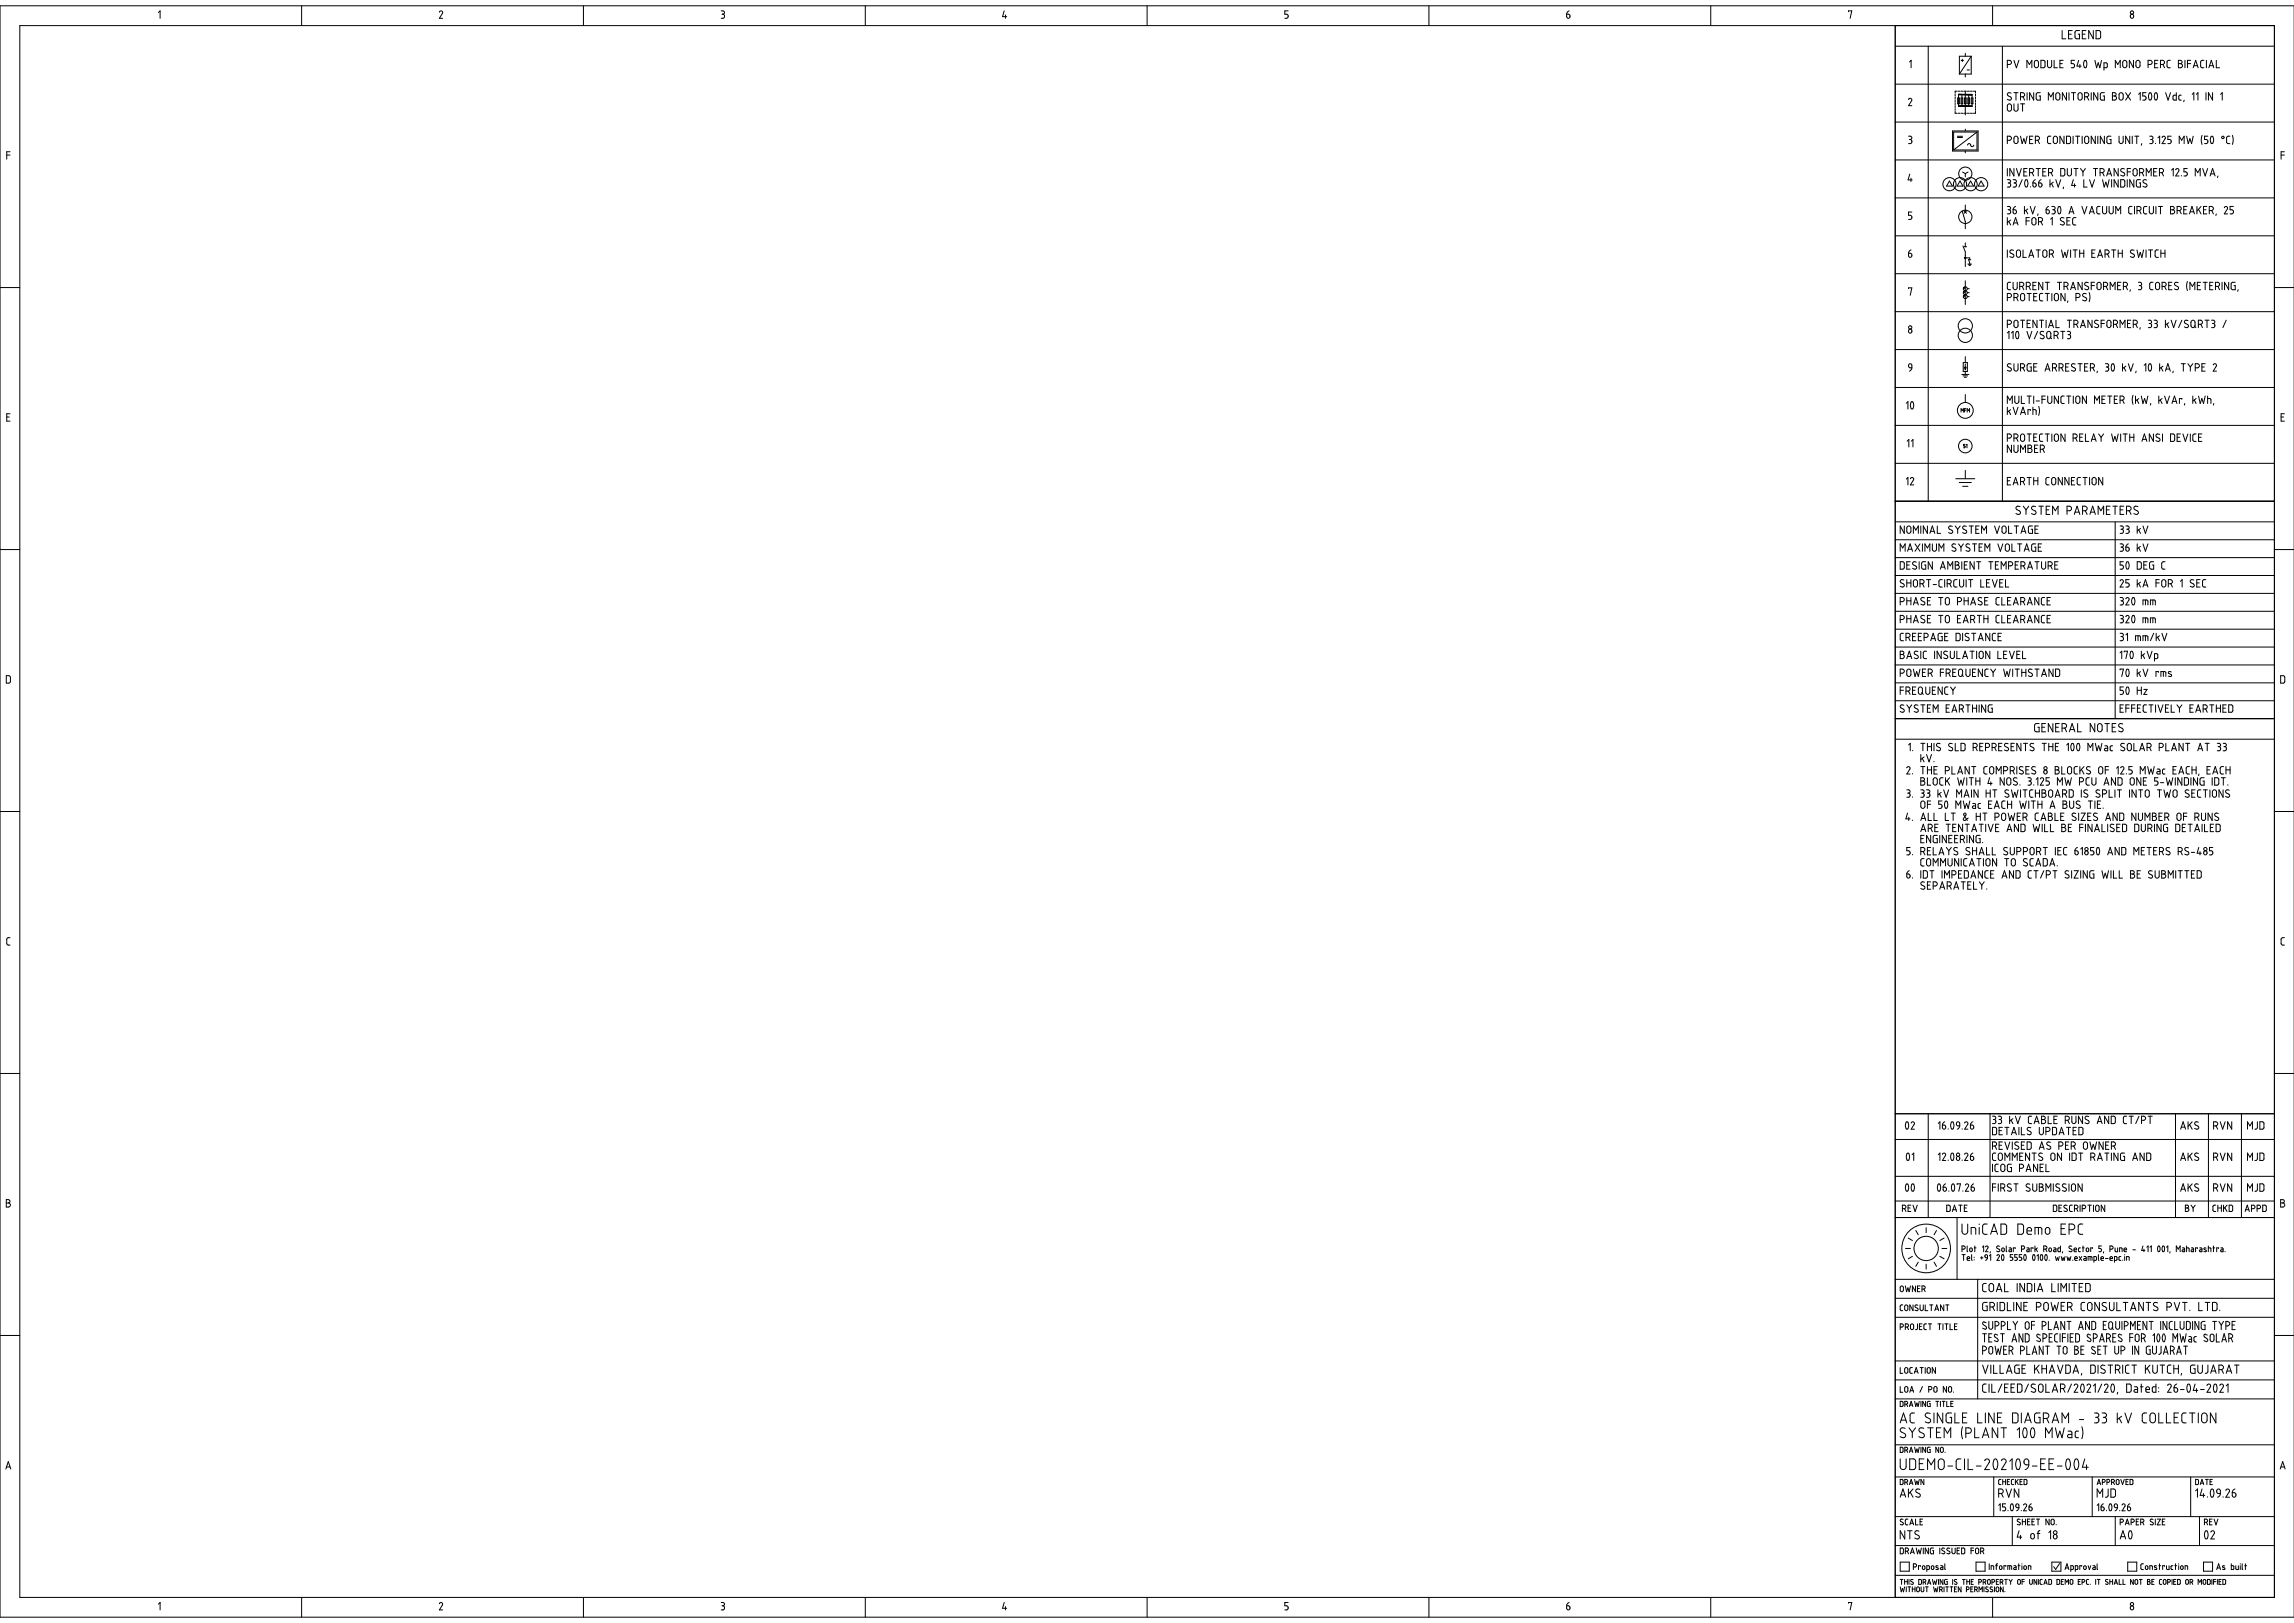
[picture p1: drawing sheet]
<svg xmlns="http://www.w3.org/2000/svg" width="1189mm" height="841mm" viewBox="0 0 1189 841" stroke-linecap="round" stroke-linejoin="round" font-family="sans-serif">
<g fill="none" stroke="#000" stroke-width=".52">
<path d="M10 13h1169v815h-1169zM82 6h1v3M156 3v10M228 6a.9 .9 0 0 1 1 0 .9 .9 0 0 1 0 1l-1 2h1M302 3v10M374 6h1a.9 .9 0 0 1 0 1M374 7h1M375 7v1v1h-1M448 3v10M520 6v3h2M521 8v1M594 3v10"/>
<path d="M668 6h-2v1l1 1 1 1h-1h-1M741 3v10M812 7h1a1 1 0 0 1 1 1 1 1 0 0 1-1 1 1 1 0 0 1-1 0zM813 6l-1 1M887 3v10M958 6h2l-1 3M982 13v815M1033 3v10M1069 16v4h2M1072 18h1M1074 16h-2v4h2M1077 18h1v2h-2"/>
<path d="M1078 16h-3v4h1M1079 18h2M1081 16h-2v4h2M1085 16v4l-3-4v4M1189 3h-1189v835h1189M982 24h197M990 32v-1v4M999 24v236M1016 31h2M1017 31v1M1019 28v1M1019 38v2"/>
<path d="M1019 36h2M1022 29v9h-7M1022 29h-7v9M1022 29l-7 9M1038 24v236M1040 33h1a1.1 1.1 0 0 0 1-1 1.1 1.1 0 0 0-1-1h-1v4M1044 31l1 4 1-4M1050 35v-4l2 2 1-2v4M1054 32a1.1 1.1 0 0 1 2-1 1.1 1.1 0 0 1 0 1v2a1.1 1.1 0 0 1-1 1 1.1 1.1 0 0 1-1-1zM1058 31l2 1v2l-1 1h-1zM1061 31v3a1.1 1.1 0 0 0 1 1 1.1 1.1 0 0 0 1-1v-3M1065 31v4h1"/>
<path d="M1068 33h1M1069 31h-1v4h1M1075 31h-2v2h2v1v1h-2M1077 31l-1 3h3M1078 33v2M1080 31a1.9 1.9 0 0 1 2 2 1.9 1.9 0 0 1-1 2h-1v-1zM1086 31l1 4v-2l1 2 1-4M1088 20h1v-4h-3v4h2M1090 35h2v-2h-2v3M1096 35v-4l2 2 1-2v4M1100 32v2M1100 32a1.1 1.1 0 0 1 1-1 1.1 1.1 0 0 1 1 1v2a1.1 1.1 0 0 1-1 1 1.1 1.1 0 0 1-1-1"/>
<path d="M1106 31v4l-2-4v4M1107 31l2 1v2a1.1 1.1 0 0 1-1 1 1.1 1.1 0 0 1-1-1zM1113 33h1M1114 31h-1v4M1114 31a1.1 1.1 0 0 1 1 1 1.1 1.1 0 0 1-1 1M1117 33h1M1118 31h-1v4h1M1120 33h1a1.1 1.1 0 0 0 1-1 1.1 1.1 0 0 0-1-1h-1v4M1121 33l1 2M1125 31h-1l-1 1v3h2M1129 31h1a.9 .9 0 0 1 1 1 .9 .9 0 0 1-1 1 1.1 1.1 0 0 1 1 1 1.1 1.1 0 0 1-1 1h-1zM1129 33h1"/>
<path d="M1132 31v4M1134 33h1M1135 31h-1v4M1137 35l1-4 1 4M1137 34h2M1142 31h-1l-1 1 1 3h1M1143 31v4M1145 35l1-4 1 4M1145 34h2M1149 31v4h1M982 44h197M989 52a.9 .9 0 0 1 1-1 .9 .9 0 0 1 1 1l-2 3h2"/>
<path d="M1013 49v1M1013 50v1M1013 52v1M1013 53v1M1013 55v1M1013 56v1M1013 58v1h1M1014 47h-1v1M1015 51v3zM1015 59h1M1015 47h1M1015 49v6"/>
<path d="M1016 51h1v3h-1zM1016 59h1M1016 47h1M1017 49v6M1018 59h1M1018 47h1M1018 51h1v3h-1zM1019 47v13M1020 59h1M1020 47h1M1020 51h1v3h-1zM1020 49v6"/>
<path d="M1021 59h1M1021 47h1M1022 51v3zM1022 49v6M1023 47h1v1M1024 49v1M1024 50v1M1024 52v1M1024 53v1M1024 55v1M1024 56v1M1024 58v1h-1"/>
<path d="M1040 55v2M1040 55a1.1 1.1 0 0 1 1-1 1.1 1.1 0 0 1 1 1v2a1.1 1.1 0 0 1-1 1 1.1 1.1 0 0 1-1-1M1042 48a1 1 0 0 0-1 0 1 1 0 0 0 0 2h1a1.1 1.1 0 0 1 0 2 1.1 1.1 0 0 1-2-1M1044 54v3a1.1 1.1 0 0 0 1 1 1.1 1.1 0 0 0 1-1v-3M1044 48h2M1045 48v4M1047 50h1a1.1 1.1 0 0 0 1-1 1.1 1.1 0 0 0-1-1h-1v4M1047 54h2M1048 54v4M1048 50l1 2M1051 48v4M1054 48v4l-2-4v4"/>
<path d="M1057 48l-2 1v2l1 1h1v-2M1062 52v-4l1 2 1-2v4M1066 48a1.1 1.1 0 0 1 1 0 1.1 1.1 0 0 1 1 1v2a1.1 1.1 0 0 1-2 1 1.1 1.1 0 0 1-1-1zM1071 48v4l-2-4v4M1072 48v4M1074 48h2M1075 48v4M1077 48h2v3a1.1 1.1 0 0 1-1 1 1.1 1.1 0 0 1-1-1zM1080 50h1a1.1 1.1 0 0 0 1-1 1.1 1.1 0 0 0-1-1h-1v4M1082 50v2M1084 48v4M1087 48v4l-2-4v4"/>
<path d="M1091 48l-2 1-1 2 1 1h2v-2h-1M1095 48h1a.9 .9 0 0 1 1 1 .9 .9 0 0 1-1 1 1.1 1.1 0 0 1 1 1 1.1 1.1 0 0 1-1 1h-1zM1095 50h1M1099 48h1v3a1.1 1.1 0 0 1-1 1 1.1 1.1 0 0 1-1-1zM1102 48l2 4M1104 48l-2 4M1108 49l1-1v4M1112 48h-2v2h2v1v1h-2M1114 48a1.9 1.9 0 0 1 1 2 1.9 1.9 0 0 1 0 2h-1v-1zM1117 48a1.9 1.9 0 0 1 1 2 1.9 1.9 0 0 1 0 2h-1v-1zM1122 48l2 4 1-4M1128 48v4h-1l-1-2 2-1"/>
<path d="M1130 49l-1 1v1l1 1M1132 52v1M1136 49l1-1v4M1138 49l1-1v4M1143 48v4M1147 48v4l-2-4v4M1151 49l1-1v4M5 79h-2v3M982 63h197M989 71h1a.9 .9 0 0 1 1 0 .9 .9 0 0 1-1 1M990 72h.1M990 72l1 1v1h-2"/>
<path d="M1012 68h13v10h-13zM1014 71h3M1019 67v1M1019 78v1M1020 75a1 1 0 0 1 1-1 1.1 1.1 0 0 1 1 2l1-1M1025 68h-13v10M1025 68v10h-13M1025 68l-13 10M1040 73h1a1.1 1.1 0 0 0 1-1 1.1 1.1 0 0 0-1-1h-1v3M1044 71h2v2a1.1 1.1 0 0 1-1 1 1.1 1.1 0 0 1-1-1zM1047 71l1 3 1-2 1 2 1-3M1052 72h1"/>
<path d="M1054 71h-2v3h2M1055 73h1a1.1 1.1 0 0 0 1-1 1.1 1.1 0 0 0-1-1h-1v3M1056 73l1 1M1063 71h-1h-1v3h2M1064 71a1.1 1.1 0 0 1 2 0 1.1 1.1 0 0 1 0 1v1a1.1 1.1 0 0 1-1 1 1.1 1.1 0 0 1-1-1zM1070 71v3l-2-3v3M1071 71h2v3h-2zM1074 71v3M1076 71h2M1077 71v3M1079 71v3M1081 71a1.1 1.1 0 0 1 1 0 1.1 1.1 0 0 1 0 1v1a1.1 1.1 0 0 1-1 1 1.1 1.1 0 0 1-1-1z"/>
<path d="M1086 71v3l-2-3v3M1087 71v3M1091 71v3l-3-3v3M1094 71h-2v3h2v-2h-1M1098 71v2a1.1 1.1 0 0 0 1 1 1.1 1.1 0 0 0 1-1v-2M1104 71v3l-2-3v3M1105 71v3M1106 71h2M1107 71v3M1110 74v1M1114 71h1a.9 .9 0 0 1 1 0 .9 .9 0 0 1-1 1M1115 72h.1"/>
<path d="M1115 72l1 1v1h-2M1117 74h.1M1118 71h1v3M1120 71a1 1 0 0 1 2 0 .9 .9 0 0 1 0 1l-2 2h2M1125 71h-2v1h2v1v1h-2M1129 74v-3l2 2 1-2v3M1133 71l1 3 1-2 1 2 1-3M1141 70v2v3M1144 71h-2v1h2v1v1h-2M1146 71a1.9 1.9 0 0 1 1 1 1.9 1.9 0 0 1 0 2h-1v-1zM1156 71h-2v3h2M1157 70v2v3"/>
<path d="M1184 79h-2v3M3 80h2M982 83h197M990 90l-1 3h2M990 92v2M1010 94l2 2h-3zM1016 94l1 2h-3zM1017 89l2 1M1019 90v2M1020 89l-1 1M1021 94l2 2h-3zM1027 94l1 2h-3z"/>
<path d="M1040 93h1a.9 .9 0 0 1 1 1 .9 .9 0 0 1-1 1M1040 87v4M1041 95h.1M1041 95h1v1l-2 1M1043 93h1a.9 .9 0 0 1 1 1 .9 .9 0 0 1-1 1M1044 87v4l-2-4v4M1044 95h.1M1044 95h1v1l-2 1M1045 87l1 4 2-4M1048 93l-2 4M1049 89h1M1050 93a1.9 1.9 0 0 1 1 2 1.9 1.9 0 0 1-1 2l-1-1z"/>
<path d="M1051 87h-2v4h2M1052 89h1M1052 97h.1M1053 87h-1v4M1053 87a1.1 1.1 0 0 1 1 1 1.1 1.1 0 0 1-1 1M1053 89l1 2M1054 95a1 1 0 0 1 1 1 1 1 0 0 1 0 1 1 1 0 0 1-1-1zM1055 93l-1 2M1055 87h2M1056 87v4M1057 95a1 1 0 0 1 1 1 1 1 0 0 1 0 1 1 1 0 0 1-1-1zM1058 93l-1 2"/>
<path d="M1059 89h1M1060 87h-1v4h1M1062 89h1a1.1 1.1 0 0 0 1-1 1.1 1.1 0 0 0-1-1h-1v4M1062 93v4M1063 89l1 2M1063 95l1 2M1064 94l-2 2M1065 93l2 4 1-4M1069 97v1M1070 88v-1h-2v4h2v-1M1070 88v2M1071 87v3a1.1 1.1 0 0 0 1 1 1.1 1.1 0 0 0 2-1v-3"/>
<path d="M1074 93v3h2M1075 87h2M1075 95v2M1076 87v4M1078 87l1 2M1079 89v2M1080 93v4h2M1081 87l-2 2M1083 93l1 4 1-4M1085 87h2M1086 87v4M1088 89h1a1.1 1.1 0 0 0 1-1 1.1 1.1 0 0 0-1-1h-1v4"/>
<path d="M1090 89v2M1090 93v4l1-3 1 3 1-4M1092 91l1-4 1 4M1092 90h2M1094 93v4M1098 87v4l-2-4v4M1098 93v4l-2-4v4M1099 93l2 1v2v1h-2zM1101 88v-1a1.1 1.1 0 0 0-2 1 1 1 0 0 0 1 1l1 1a1.1 1.1 0 0 1 0 1 1.1 1.1 0 0 1-2 0M1102 89h2M1102 93v4M1104 87h-2v4"/>
<path d="M1106 88a1.1 1.1 0 0 1 1-1 1.1 1.1 0 0 1 1 1v2a1.1 1.1 0 0 1-1 1 1.1 1.1 0 0 1-2-1zM1106 93v4l-2-4v4M1109 89h1a1.1 1.1 0 0 0 1-1 1.1 1.1 0 0 0-1-1h-1v4M1109 93l-2 1v2l1 1h1v-2M1110 89l1 2M1112 91v-4l2 2 1-2v4M1112 93a1 1 0 0 0-1 0 1 1 0 0 0 0 2h1a1.1 1.1 0 0 1 0 2 1.1 1.1 0 0 1-1 0M1116 89h1M1118 87h-2v4h2M1119 89h1a1.1 1.1 0 0 0 1-1 1.1 1.1 0 0 0-1-1h-1v4M1120 89l1 2M1125 88l1-1v4"/>
<path d="M1128 88a.9 .9 0 0 1 1-1 1 1 0 0 1 0 2l-1 2h1M1131 91h.1M1134 87h-2v2h1l1 1-1 1h-1M1138 91v-4l1 2 1-2v4M1142 87l1 4 1-4M1145 91l2-4 1 4M1146 90h2M1149 91v1M1182 80h2M982 103h197M991 110h-2v2h1h1v1l-2 1M1017 109l2 6v4"/>
<path d="M1018 109l1 2M1019 106v4M1019 109l-1 2M1040 107h1a.9 .9 0 0 1 1 1 .9 .9 0 0 1-1 1M1040 113v4M1041 109h.1M1041 115l1 2M1041 109h1v1l-2 1M1042 114l-2 1M1043 109h1a1 1 0 0 1 1 1 1 1 0 0 1-1 1 1 1 0 0 1-1-1zM1043 117l2-4 1 4M1044 116h2"/>
<path d="M1045 107l-2 2M1049 107v4M1050 109l1 2M1050 114h2M1051 108l-2 2M1052 113h-2v4M1052 107l1 4 2-4M1053 113h2v3a1.1 1.1 0 0 1-1 1 1.1 1.1 0 0 1-1-1zM1056 111v1M1056 115h1a1.1 1.1 0 0 0 2-1 1.1 1.1 0 0 0-2-1h-1v4M1058 115l1 2M1060 109h1a1 1 0 0 1 1 1 1 1 0 0 1 0 1 1.1 1.1 0 0 1-2-1z"/>
<path d="M1062 107l-2 2M1063 114l1-1v4M1063 107h1a.9 .9 0 0 1 1 1 .9 .9 0 0 1-1 1M1064 109h.1M1064 109h1v1l-2 1M1067 107a1.9 1.9 0 0 1 1 2 1.9 1.9 0 0 1 0 2h-1l-1-1zM1070 113h-1a1 1 0 0 0-1 0 1 1 0 0 0 0 1l1 1a1.1 1.1 0 0 1 0 2 1.1 1.1 0 0 1-1-1M1071 114h1M1072 111l2-4 1 4M1073 110h1M1073 113h-2v4h2M1076 113h-1l-1 1v2l2 1"/>
<path d="M1079 107l1 4 2-4M1083 111l1-4 1 4M1083 110h2M1088 107h-1v1v2l1 1M1090 107v3a1.1 1.1 0 0 0 1 1 1.1 1.1 0 0 0 1-1v-3M1093 107v3a1.1 1.1 0 0 0 1 1 1.1 1.1 0 0 0 1-1v-3M1096 111v-4l2 2 1-2v4M1105 107h-1l-1 1v2l2 1M1106 107v4M1107 109h2a1.1 1.1 0 0 0 1-1 1.1 1.1 0 0 0-1-1h-2v4M1109 109l1 2M1113 107h-2v1v2l2 1"/>
<path d="M1114 107v3a1.1 1.1 0 0 0 1 1 1.1 1.1 0 0 0 1-1v-3M1117 107v4M1119 107h2M1120 107v4M1125 107h1a.9 .9 0 0 1 1 1 .9 .9 0 0 1-1 1 1.1 1.1 0 0 1 1 1 1.1 1.1 0 0 1-1 1h-1zM1125 109h1M1128 109h1a1.1 1.1 0 0 0 1-1 1.1 1.1 0 0 0-1-1h-1v4M1130 109v2M1132 109h1M1133 107h-1v4h1M1135 111l1-4 1 4M1135 110h2"/>
<path d="M1139 107v4M1139 108l2 3M1141 107l-2 2M1142 109h1M1144 107h-2v4h2M1145 109h1a1.1 1.1 0 0 0 1-1 1.1 1.1 0 0 0-1-1h-1v4M1146 109l1 2M1149 111l-1 1M1153 108a.9 .9 0 0 1 1-1 .9 .9 0 0 1 0 1l-1 3h1M1157 107h-1v2h1v1v1h-1M982 122h197M989 133v-2h1a1 1 0 0 1 1 1 1 1 0 0 1-1 1 1 1 0 0 1-1 0"/>
<path d="M990 130l-1 1M1017 127l2 3v8M1018 128h1M1019 134h2v1M1019 126v2M1020 137h2M1020 137h1M1020 134l1 3M1020 135h1M1021 138h.1M1040 130v3M1044 130h-1a1 1 0 0 0-1 0 1 1 0 0 0 0 1l1 1a1.1 1.1 0 0 1 0 1 1.1 1.1 0 0 1-1 0"/>
<path d="M1045 130h2v2a1.1 1.1 0 0 1-1 1 1.1 1.1 0 0 1-1-1zM1048 130v3h2M1051 133l2-3 1 3M1052 132h2M1055 130h2M1056 130v3M1059 130a1.1 1.1 0 0 1 1 0 1.1 1.1 0 0 1 1 1v1a1.1 1.1 0 0 1-1 1 1.1 1.1 0 0 1-1-1zM1062 132h1a1.1 1.1 0 0 0 1-1 1.1 1.1 0 0 0-1-1h-1v3M1063 132l1 1M1068 130l1 3 1-2 1 2 1-3M1073 130v3M1074 130h2"/>
<path d="M1075 130v3M1078 130v3M1078 131h2M1080 130v3M1084 131h1M1086 130h-2v3h2M1087 133l1-3 2 3M1087 132h2M1091 132h1a1.1 1.1 0 0 0 1-1 1.1 1.1 0 0 0-1-1h-1v3M1092 132l1 1M1094 130h2M1095 130v3"/>
<path d="M1098 130v3M1098 131h2M1100 130v3M1106 130a1 1 0 0 0-2 0 1 1 0 0 0 1 1l1 1a1.1 1.1 0 0 1 0 1 1.1 1.1 0 0 1-2 0M1107 130l1 3 1-2 1 2 1-3M1112 130v3M1113 130h3M1115 130v3M1119 130h-2v3h2M1120 130v3M1120 131h2M1122 130v3"/>
<path d="M0 149h10M982 142h197M989 150v-1h2l-1 4M1019 146v12M1020 154h1M1020 152h1M1020 150h1M1040 154h1a1.1 1.1 0 0 0 1-1 1.1 1.1 0 0 0-1-1h-1v4M1040 147v2M1040 149l1 1h1M1042 146h-1l-1 1M1043 146v3a1.1 1.1 0 0 0 1 1 1.1 1.1 0 0 0 1-1v-3"/>
<path d="M1044 154h1a1.1 1.1 0 0 0 1-1 1.1 1.1 0 0 0-1-1h-1v4M1045 154l1 2M1047 148h1a1.1 1.1 0 0 0 1-1 1.1 1.1 0 0 0-1-1h-1v4M1047 152a1.1 1.1 0 0 1 2 0 1.1 1.1 0 0 1 0 1v2a1.1 1.1 0 0 1-1 1 1.1 1.1 0 0 1-1-1zM1048 148l1 2M1050 148h1a1.1 1.1 0 0 0 1-1 1.1 1.1 0 0 0-1-1h-1v4M1051 152h2M1051 148l1 2M1052 152v4M1054 148h1M1054 154h1M1055 146h-1v4h1"/>
<path d="M1056 152h-2v4h2M1059 152h-2v1v2l2 1M1059 146v4l-2-4v4M1060 146h2M1060 152h2M1061 146v4M1061 152v4M1063 152v4M1065 152a1.1 1.1 0 0 1 1 0 1.1 1.1 0 0 1 1 1v2a1.1 1.1 0 0 1-1 1 1.1 1.1 0 0 1-1-1zM1066 146h2M1067 146v4M1070 148h1a1.1 1.1 0 0 0 1-1 1.1 1.1 0 0 0-1-1h-1v4"/>
<path d="M1070 152v4l-2-4v4M1071 148l1 2M1072 156l-1 1M1073 150l1-4 2 4M1073 149h2M1076 154h1a1.1 1.1 0 0 0 1-1 1.1 1.1 0 0 0-1-1h-1v4M1079 146v4l-2-4v4M1081 152a1 1 0 0 0-1 0 1 1 0 0 0 0 2h1a1.1 1.1 0 0 1 0 2 1.1 1.1 0 0 1-2-1M1082 146a1 1 0 0 0-1 1 1 1 0 0 0 0 1l1 1a1.1 1.1 0 0 1 0 1 1.1 1.1 0 0 1-2 0M1083 152v2v2M1084 148h1M1085 146h-1v4"/>
<path d="M1087 146l2 1v2a1.1 1.1 0 0 1-1 1 1.1 1.1 0 0 1-1-1zM1090 148h1a1.1 1.1 0 0 0 1-1 1.1 1.1 0 0 0-1-1h-1v4M1091 148l1 2M1094 150v-4l1 2 1-2v4M1097 148h2M1099 146h-2v4h2M1100 148h1a1.1 1.1 0 0 0 2-1 1.1 1.1 0 0 0-2-1h-1v4M1102 148l1 2M1104 150v1M1108 146h1a.9 .9 0 0 1 1 1 .9 .9 0 0 1-1 1M1109 148h.1M1109 148l1 1v1h-2"/>
<path d="M1116 146h-1l-1 1v3h2M1118 146l1 1v2a1.1 1.1 0 0 1-1 1 1.1 1.1 0 0 1-1-1zM1120 148h2a1.1 1.1 0 0 0 1-1 1.1 1.1 0 0 0-1-1h-2v4M1122 148l1 2M1124 148h1M1126 146h-2v4h2M1129 146a1.1 1.1 0 0 0-2 1 1 1 0 0 0 0 1l2 1a1.1 1.1 0 0 1 0 1 1.1 1.1 0 0 1-2 0M1134 146l-1 2 1 3M1135 150v-4l1 2 1-2v4M1139 148h1M1140 146h-1v4h1M1142 146h2"/>
<path d="M1143 146v4M1145 148h1M1147 146h-2v4h2M1148 148h1a1.1 1.1 0 0 0 1-1 1.1 1.1 0 0 0-1-1h-1v4M1149 148l1 2M1152 146v4M1155 146v4l-2-4v4M1158 146l-2 1v2l1 1h1v-2M1160 150v1M1179 149h10M982 162h197M989 171v1"/>
<path d="M989 171a.9 .9 0 0 1 1 0 .9 .9 0 0 1 0 1 .9 .9 0 0 1-1 0M1040 168h1a1.1 1.1 0 0 0 1-1 1.1 1.1 0 0 0-1-1h-1v4M1040 173l1-1v4M1042 173l1-1v4M1044 166h2v3a1.1 1.1 0 0 1-1 1 1.1 1.1 0 0 1-1-1zM1045 172a1.9 1.9 0 0 1 2 1 1.9 1.9 0 0 1-1 2h-1v-1zM1047 166h2M1048 166v4M1050 172l2 4 1-4M1051 168h1M1052 166h-1v4h1M1056 166v4l-2-4v4"/>
<path d="M1056 172l-2 4M1057 166h2M1058 166v4M1059 172a1 1 0 0 0-1 0 1 1 0 0 0 0 1l1 1a1.1 1.1 0 0 1 0 2 1.1 1.1 0 0 1-2-1M1060 166v4M1061 173a1.1 1.1 0 0 1 1-1 1.1 1.1 0 0 1 1 1v1a1.1 1.1 0 0 1-1 2 1.1 1.1 0 0 1-1-2M1061 173v1M1062 170l1-4 1 4M1062 169h2M1062 175l1 1M1065 174h1a1.1 1.1 0 0 0 1-1 1.1 1.1 0 0 0-1-1h-1v4M1066 166v4h1"/>
<path d="M1066 174l1 2M1068 172h2M1069 172v4M1071 172h1a.9 .9 0 0 1 1 1 .9 .9 0 0 1-1 0M1071 166h3M1072 173h.1M1072 173l1 1v1l-2 1M1072 166v4M1075 168h1a1.1 1.1 0 0 0 1-1 1.1 1.1 0 0 0-1-1h-1v4M1076 168l1 2M1078 170l1-4 2 4M1079 169h1"/>
<path d="M1084 166v4l-2-4v4M1087 166a1 1 0 0 0-1 0 1 1 0 0 0 0 2h1a1.1 1.1 0 0 1 0 2 1.1 1.1 0 0 1-2-1M1089 168h2M1091 166h-2v4M1092 166h2v3a1.1 1.1 0 0 1-1 1 1.1 1.1 0 0 1-1-1zM1095 168h1a1.1 1.1 0 0 0 1-1 1.1 1.1 0 0 0-1-1h-1v4M1097 168v2M1099 170v-4l1 2 1-2v4M1103 168h1M1104 166h-1v4h1M1106 168h1a1.1 1.1 0 0 0 1-1 1.1 1.1 0 0 0-1-1h-1v4M1107 168l1 2"/>
<path d="M1109 170v1M1113 166h1a.9 .9 0 0 1 1 1 .9 .9 0 0 1-1 1M1114 168h.1M1114 168h1v1l-2 1M1116 166h1a.9 .9 0 0 1 1 1 .9 .9 0 0 1-1 1M1117 168h.1M1117 168h1v1l-2 1M1122 166v4M1123 168l1 2M1124 167l-2 1M1125 166l1 4 2-4M1131 166l-2 4"/>
<path d="M1134 166a1 1 0 0 0-2 0 1.1 1.1 0 0 0 1 2h1a1.1 1.1 0 0 1 0 2 1.1 1.1 0 0 1-2-1M1136 166h1l1 3a1.1 1.1 0 0 1-1 1 1.1 1.1 0 0 1-2-1zM1137 169l1 1M1139 168h1a1.1 1.1 0 0 0 1-1 1.1 1.1 0 0 0-1-1h-1v4M1141 168v2M1143 166h2M1144 166v4M1146 166h1a.9 .9 0 0 1 1 1 .9 .9 0 0 1-1 1M1147 168h.1M1147 168h1v1l-2 1M1154 166l-2 4M982 181h197"/>
<path d="M989 189v1M989 190l1 1h1M989 189a.9 .9 0 0 1 1-1 .9 .9 0 0 1 1 1v2M991 191l-1 1M1017 194h3M1017 195h3M1017 188h3v5h-3zM1018 196h1M1019 185v3M1019 189v2M1019 193v1M1042 189a1 1 0 0 0-1 0 1 1 0 0 0 0 1l1 1a1.1 1.1 0 0 1 0 1 1.1 1.1 0 0 1-2 0"/>
<path d="M1044 188v3a1.1 1.1 0 0 0 1 1 1.1 1.1 0 0 0 1-1v-3M1047 191h1a1.1 1.1 0 0 0 1-1 1.1 1.1 0 0 0-1-2h-1v4M1048 191l1 1M1053 188l-2 1v2v1h2v-2h-1M1054 190h1M1056 188h-2v4h2M1060 192l1-4 1 4M1060 191h2M1064 191h1a1.1 1.1 0 0 0 1-1 1.1 1.1 0 0 0-1-2h-1v4M1065 191l1 1M1067 191h1a1.1 1.1 0 0 0 1-1 1.1 1.1 0 0 0-1-2h-1v4M1068 191l1 1"/>
<path d="M1071 190h1M1072 188h-1v4h1M1075 189a1 1 0 0 0-1 0 1 1 0 0 0 0 1l1 1a1.1 1.1 0 0 1 0 1 1.1 1.1 0 0 1-1 0M1077 188h2M1078 188v4M1080 190h2M1082 188h-2v4h2M1083 191h1a1.1 1.1 0 0 0 1-1 1.1 1.1 0 0 0-1-2h-1v4M1085 191v1M1087 192v1M1091 188h1a.9 .9 0 0 1 1 1 .9 .9 0 0 1-1 1M1092 190h.1"/>
<path d="M1092 190l1 1v1h-2M1095 189a1.9 1.9 0 0 1 1 1 1.9 1.9 0 0 1-1 2l-1-1zM1100 188v4M1101 190l1 2M1102 190l-2 1M1103 188l1 4 2-4M1107 192v1M1111 189l1-1v4M1114 189a1.9 1.9 0 0 1 1 1 1.9 1.9 0 0 1 0 2h-1l-1-1zM1119 188v4M1120 190l1 2M1121 190l-2 1"/>
<path d="M1122 192l1-4 2 4M1123 191h1M1126 192v1M1130 188h3M1132 188v4M1134 188l1 2M1135 190v2M1136 188l-1 2M1138 191h1a1.1 1.1 0 0 0 1-1 1.1 1.1 0 0 0-1-2h-1v4M1141 190h1M1143 188h-2v4h2M1147 189a.9 .9 0 0 1 1 0 .9 .9 0 0 1 1 1l-2 2h2"/>
<path d="M3 216h2M5 214h-2v4h2M982 201h197M988 209l1-1v4M990 208a1.9 1.9 0 0 1 2 2 1.9 1.9 0 0 1-1 2h-1v-1zM1016 214v-2l1 1 1-1v2M1018 213h1M1019 204v5M1019 212h-1v2M1020 214v-2v1l1-1v2M1040 209v-4l2 2 1-2v4M1040 211v4"/>
<path d="M1041 213l1 2M1042 212l-2 2M1043 211l2 4 1-4M1044 205v3a1.1 1.1 0 0 0 1 1 1.1 1.1 0 0 0 1-1v-3M1047 215l1-4 2 4M1047 214h2M1048 205v4h1M1051 205h2M1052 205v4M1052 213v-1h-1v3M1054 212l1 1v2M1054 211v4"/>
<path d="M1054 205v4M1055 208h2M1057 211v2v2M1058 207h2M1060 205h-2v4M1061 205v3a1.1 1.1 0 0 0 1 1 1.1 1.1 0 0 0 1-1v-3M1067 205v4l-2-4v4M1070 205h-1l-1 1v3h2M1071 205h2M1072 205v4M1074 205v4M1076 206v2a1.1 1.1 0 0 0 1 1 1.1 1.1 0 0 0 1-1v-2"/>
<path d="M1076 206a1.1 1.1 0 0 1 1-1 1.1 1.1 0 0 1 1 1M1081 205v4l-2-4v4M1085 209v-4l2 2 1-2v4M1089 207h2M1091 205h-2v4h2M1092 205h2M1093 205v4M1096 207h1M1097 205h-1v4h1M1099 207h1a1.1 1.1 0 0 0 1-1 1.1 1.1 0 0 0-1-1h-1v4M1100 207l1 2M1105 205v2v3"/>
<path d="M1107 205v4M1107 207l1 2M1108 207l-1 1M1110 205l1 4v-2l1 2 1-4M1115 209l-1 1M1119 205v4M1120 207v2M1120 207l-1 1M1122 205l1 4 1-4M1126 209l1-4 1 4M1126 208h2M1131 207h-2v2"/>
<path d="M1132 209v1M1136 205v4M1137 207l1 2M1138 207l-2 1M1139 205l1 4 1-2 1 2 1-4M1144 207h2v2M1144 205v4M1147 209v1M1182 216h1M1184 214h-2v4h2M982 220h197M988 229l1-1v4"/>
<path d="M991 229v-1v4M1018 230v1v1M1019 231v-1v2M1040 227h1a1.1 1.1 0 0 0 1-1 1.1 1.1 0 0 0-1-1h-1v4M1042 231v3l-2-3v3M1044 227h1a1.1 1.1 0 0 0 1-1 1.1 1.1 0 0 0-1-1h-1v4M1044 231v2a1.1 1.1 0 0 0 1 1 1.1 1.1 0 0 0 1-1v-2M1045 227l1 2M1047 234v-3l1 2 2-2v3M1047 225a1.1 1.1 0 0 1 2 0 1.1 1.1 0 0 1 0 1v2a1.1 1.1 0 0 1-1 1 1.1 1.1 0 0 1-1-1zM1051 225h2M1051 231h1a.9 .9 0 0 1 1 1 .9 .9 0 0 1-1 0 1.1 1.1 0 0 1 1 1 1.1 1.1 0 0 1-1 1h-1z"/>
<path d="M1051 232h1M1052 225v4M1054 227h1M1054 232h2M1056 225h-2v4h2M1056 231h-2v3h2M1057 233h1a1.1 1.1 0 0 0 2-1 1.1 1.1 0 0 0-2-1h-1v3M1059 233l1 1M1059 225h-2v1v2l2 1M1060 225h2M1061 225v4M1063 225v4"/>
<path d="M1065 225a1.1 1.1 0 0 1 1 0 1.1 1.1 0 0 1 1 1v2a1.1 1.1 0 0 1-1 1 1.1 1.1 0 0 1-1-1zM1070 225v4l-2-4v4M1074 227h1a1.1 1.1 0 0 0 2-1 1.1 1.1 0 0 0-2-1h-1v4M1076 227v2M1078 227h1M1079 225h-1v4h1M1081 225v4h1M1084 229l1-4 1 4M1084 228h2M1088 225l1 2M1089 227v2M1090 225l-1 2"/>
<path d="M1094 225l1 4 1-3 1 3 1-4M1099 225v4M1100 225h2M1101 225v4M1104 225v4M1104 227h2M1106 225v4M1110 229l1-4 2 4M1110 228h2M1116 225v4l-2-4v4M1118 227h1a1.1 1.1 0 0 1 0 2 1.1 1.1 0 0 1-2-1M1119 225a1 1 0 0 0-1 0 1 1 0 0 0 0 1"/>
<path d="M1121 225v4M1125 225h2v3l-1 1h-1zM1128 227h2M1130 225h-2v4h2M1131 225l2 4 1-4M1135 225v4M1138 225h-1l-1 1v2l2 1M1139 227h2M1141 225h-2v4h2M982 240h197M982 260h197M988 248l1-1v4"/>
<path d="M990 248a.9 .9 0 0 1 1-1 1.1 1.1 0 0 1 1 2l-2 2h2M1014 248h9M1015 250h7M1017 252h3M1019 244v4M1040 249h2M1042 247h-2v4h2M1043 251l2-4 1 4M1044 250h2M1047 250h1a1.1 1.1 0 0 0 1-2 1.1 1.1 0 0 0-1-1h-1v4M1048 250l1 1M1051 247h2"/>
<path d="M1052 247v4M1054 247v4M1054 249h2M1056 247v4M1062 247h-1l-1 1v3h2M1063 248a1.1 1.1 0 0 1 2-1 1.1 1.1 0 0 1 0 1v2a1.1 1.1 0 0 1-1 1 1.1 1.1 0 0 1-1-1zM1069 247v4l-2-4v4M1072 247v4l-2-4v4M1074 249h1M1075 247h-1v4h1M1076 248v2M1077 250v1h1"/>
<path d="M1078 247h-1v1M1079 247h3M1081 247v4M1083 247v4M1085 248h1v2a1.1 1.1 0 0 1-1 1 1.1 1.1 0 0 1-1-1zM1090 247v4l-2-4v4M982 270h197M982 280h197M987 273v3l-2-3v3M988 273a1.1 1.1 0 0 1 2 0 1.1 1.1 0 0 1 0 1v1a1.1 1.1 0 0 1-1 1 1.1 1.1 0 0 1-1-1zM992 276v-3l1 2 1-2v3M995 273v3"/>
<path d="M999 273v3l-2-3v3M1000 276l1-3 2 3M1001 275h1M1004 273v3h2M1012 273a1 1 0 0 0-2 0 1 1 0 0 0 0 1l2 1a1.1 1.1 0 0 1-1 1 1.1 1.1 0 0 1-1 0M1013 273l2 1M1015 274v2M1016 273l-1 1M1019 273a1 1 0 0 0-2 0 1 1 0 0 0 1 1l1 1a1.1 1.1 0 0 1 0 1 1.1 1.1 0 0 1-2 0M1021 273h2M1022 273v3M1024 274h1"/>
<path d="M1026 273h-2v3h2M1027 276v-3l1 2 2-2v3M1034 273l1 3 1-3M1038 273h1l1 2a1.1 1.1 0 0 1-1 1 1.1 1.1 0 0 1-1-1zM1041 273v3h2M1044 273h2M1045 273v3M1047 263a1.1 1.1 0 0 0-2-1 1.1 1.1 0 0 0 0 2l2 1a1.2 1.2 0 0 1 0 2 1.2 1.2 0 0 1-2-1M1047 276l2-3 1 3M1048 275h2M1049 262l1 2M1050 264v3"/>
<path d="M1051 262l-1 2M1053 273h-2v3h1h1v-2M1055 274h1M1055 263a1.1 1.1 0 0 0-2-1 1.1 1.1 0 0 0 0 2l2 1a1.2 1.2 0 0 1 0 2 1.2 1.2 0 0 1-2-1M1056 273h-1v3h1M1057 262h2M1058 262v5M1060 264h2M1062 262h-2v5h2M1064 267v-5l1 3 2-3v5M1072 262a1.2 1.2 0 0 1 2 1 1.4 1.4 0 0 1-2 2h-1M1072 262h-1v5"/>
<path d="M1075 267l1-5 2 5M1075 265h2M1080 262a1.2 1.2 0 0 1 2 1 1.4 1.4 0 0 1-2 2h-1M1080 262h-1v5M1081 265l1 2M1083 267l2-5 1 5M1083 265h3M1087 267v-5l2 3 1-3v5M1092 264h1M1094 262h-2v5h2M1095 262h2M1096 262v5"/>
<path d="M1096 270v102M1099 273h1a.9 .9 0 0 1 0 1M1099 264h1M1099 274h1M1100 274v1v1h-1M1101 262h-2v5h2M1102 273h1a.9 .9 0 0 1 0 1M1102 274h1M1103 274v1v1h-1M1103 262h-1v5M1103 262a1.2 1.2 0 0 1 1 1 1.2 1.2 0 0 1-1 2h-1M1103 265l1 2"/>
<path d="M1108 273v3M1108 263a1.1 1.1 0 0 0-2-1 1.1 1.1 0 0 0 0 2l2 1a1.2 1.2 0 0 1 0 2 1.2 1.2 0 0 1-2-1M1108 275l1 1M1109 274l-1 1M1111 273l1 3 1-3M0 285h10M982 289h197M982 298h197M985 286v-4l1 2 1-2v4M987 292v2M987 292l-1-1h-1v4h1l1-1M988 293h1"/>
<path d="M989 286l1-4 1 4M989 285h2M990 291h-2v4h2M992 282l3 4M993 291a1 1 0 0 0-2 0 1.1 1.1 0 0 0 1 2h1a1.1 1.1 0 0 1 0 2 1.1 1.1 0 0 1-2 0M995 291v4M995 282l-3 4M996 282v4M998 286v-4l1 2 1-2v4M998 291l-2 1v2v1h2v-2h-1M1001 282v3a1.1 1.1 0 0 0 1 1 1.1 1.1 0 0 0 2-1v-3M1001 291v4l-2-4v4"/>
<path d="M1005 286v-4l1 2 1-2v4M1006 295l1-4 1 4M1006 294h2M1009 295v-4l2 2 1-2v4M1013 291h1a.9 .9 0 0 1 1 1 .9 .9 0 0 1-1 1 1.1 1.1 0 0 1 1 1 1.1 1.1 0 0 1-1 1h-1zM1013 293h1M1013 282a1 1 0 0 0-1 0 1 1 0 0 0 0 1l1 1a1.1 1.1 0 0 1 0 2 1.1 1.1 0 0 1-1-1M1015 282l1 2M1016 284v2M1017 291v4M1018 282l-2 2M1018 293h1"/>
<path d="M1020 291h-2v4h2M1021 282a1 1 0 0 0-2 0 1 1 0 0 0 0 1l2 1a1.1 1.1 0 0 1-1 2 1.1 1.1 0 0 1-1-1M1022 282h2M1023 291v4l-2-4v4M1023 282v4M1024 291h3M1025 291v4M1026 284h1M1027 282h-1v4h1M1029 286v-4l1 2 1-2v4M1031 291h2M1032 291v4"/>
<path d="M1034 293h1M1035 282l2 4 1-4M1036 291h-2v4h2M1037 295v-4l1 2 2-2v4M1039 282a1.1 1.1 0 0 1 2 0 1.1 1.1 0 0 1 0 1v2a1.1 1.1 0 0 1-1 1 1.1 1.1 0 0 1-1-1zM1041 293h1a1.1 1.1 0 0 0 1-1 1.1 1.1 0 0 0-1-1h-1v4M1043 282v4h1M1044 293h2M1046 282h2M1046 291h-2v4h2M1047 282v4M1047 293h1a1.1 1.1 0 0 0 1-1 1.1 1.1 0 0 0-1-1h-1v4"/>
<path d="M1049 293v2M1049 286l1-4 2 4M1049 285h2M1051 295l1-4 1 4M1051 294h2M1053 283v2M1054 284h1v2h-2v-1M1055 291h2M1055 282h-2v1M1056 291v4M1056 284h2M1058 291v3a1.1 1.1 0 0 0 1 1 1.1 1.1 0 0 0 1-1v-3"/>
<path d="M1058 282h-2v4h2M1061 293h2a1.1 1.1 0 0 0 1-1 1.1 1.1 0 0 0-1-1h-2v4M1063 293l1 2M1065 293h1M1067 291h-2v4h2M1099 282h1a.9 .9 0 0 1 0 1 .9 .9 0 0 1 0 1M1099 284h1M1100 284v1l-1 1M1100 291h-1v2h1v1v1h-1M1102 284h1a1 1 0 0 1 1 0 1 1 0 0 1-1 1 1 1 0 0 1-1 0zM1102 291a1.9 1.9 0 0 1 2 2 1.9 1.9 0 0 1-1 2h-1v-1zM1103 282l-1 2"/>
<path d="M1108 291l2 1v2l-1 1h-1zM1108 282v4M1108 284l1 2M1109 283l-1 1M1111 282l1 4 1-4M1111 293h1M1113 291h-2v4h2M1116 291l-2 1v2l1 1h1v-2M1122 291h-1l-1 1v2l2 1M1179 285h10M982 307h197M982 317h197"/>
<path d="M985 312h1a1.1 1.1 0 0 0 1-1 1.1 1.1 0 0 0-1-1h-1v3M986 319h-1v4M986 319a1.1 1.1 0 0 1 1 1 1.1 1.1 0 0 1-1 1h-1M987 301l-1-1a1 1 0 0 0-1 1 1 1 0 0 0 0 1l1 1a1.1 1.1 0 0 1 0 1 1.1 1.1 0 0 1-1 0M988 300v4M988 310v3M988 319v4M988 302h2M988 311h2M990 300v4M990 310v3M990 319v4"/>
<path d="M992 313l1-3 1 3M992 312h2M992 301h2v2a1.1 1.1 0 0 1-1 1 1.1 1.1 0 0 1-1-1zM995 302h1a1.1 1.1 0 0 0 1-1 1.1 1.1 0 0 0-1-1h-1v4M996 302l1 2M997 310a1 1 0 0 0-1 0 1 1 0 0 0 0 1l1 1a1.1 1.1 0 0 1 0 2 1.1 1.1 0 0 1-2-1M997 319a1 1 0 0 0-1 0 1 1 0 0 0 0 2h1a1.1 1.1 0 0 1 0 2 1.1 1.1 0 0 1-2-1M998 300h3M999 311h1M1000 300v4M1001 310h-2v3h2M1001 319h-2v4h2"/>
<path d="M1002 303h2M1005 310h2M1005 319h2M1006 300h1M1006 304h1M1006 300l-1 1v3h1M1006 310v3M1006 319v4M1008 300v4M1008 310a1.1 1.1 0 0 1 2 0 1.1 1.1 0 0 1 0 1v1a1.1 1.1 0 0 1-1 1 1.1 1.1 0 0 1-1-1zM1008 319a1.1 1.1 0 0 1 2 0 1.1 1.1 0 0 1 0 1v2a1.1 1.1 0 0 1-1 1 1.1 1.1 0 0 1-1-1zM1009 302h1a1.1 1.1 0 0 0 1-1 1.1 1.1 0 0 0-1-1h-1v4"/>
<path d="M1010 302l1 2M1014 300h-1v1v3h1M1014 312h2a1.1 1.1 0 0 0 1-1 1.1 1.1 0 0 0-1-1h-2v3M1016 300v3a1.1 1.1 0 0 0 1 1 1.1 1.1 0 0 0 1-1v-3M1016 319h-2v4h2M1018 310v3M1018 311h2M1019 300v4M1020 310v3M1020 300h2M1021 300v4M1021 313l2-3 1 3"/>
<path d="M1022 312h1M1022 319a1.1 1.1 0 0 1 1 1 1.1 1.1 0 0 1-1 1h-1M1022 319h-1v4M1025 319h2M1026 319v4M1027 300v4h1M1027 310a1 1 0 0 0-2 0 1 1 0 0 0 1 1l1 1a1.1 1.1 0 0 1 0 2 1.1 1.1 0 0 1-2-1M1028 319v4M1029 311h1M1030 302h1M1030 310h-1v3h1M1030 319v4"/>
<path d="M1031 300h-1v4h1M1033 300l1 4 1-4M1035 319h-1v3l2 1M1035 319h1M1036 310h-1h-1v3h2M1036 302h2M1037 310v3h2M1037 319v4h2M1038 300h-2v4h2M1039 300v4h2M1040 311h2M1042 310h-2v3h2"/>
<path d="M1042 319h-2v4h2M1043 313l2-3 1 3M1044 312h2M1047 312h1a1.1 1.1 0 0 0 1-1 1.1 1.1 0 0 0-1-1h-1v3M1048 319a1.1 1.1 0 0 1 1 1 1.1 1.1 0 0 1-1 1h-1M1048 319h-1v4M1049 312v1M1051 313l1-3 1 3M1051 312h2M1057 310v3l-2-3v3M1057 319v4l-2-4v4M1059 319h-1v3l2 1"/>
<path d="M1059 319h1M1060 310h-2v3h2M1061 311h1M1063 310h-2v3h2M1063 319h-2v4h2M1099 301a.9 .9 0 0 1 1-1 1 1 0 0 1 0 2l-1 2h1M1099 310h1a.9 .9 0 0 1 0 1M1099 319h1M1099 311h1M1100 311v1v1h-1M1100 319a.9 .9 0 0 1 0 1 .9 .9 0 0 1 0 1M1102 310a.9 .9 0 0 1 1 0 .9 .9 0 0 1 0 1l-1 2h1"/>
<path d="M1102 320a.9 .9 0 0 1 1-1 .9 .9 0 0 1 0 1l-1 3h1M1103 300h-1v2h1v1v1h-1M1105 310a1.9 1.9 0 0 1 2 1 1.9 1.9 0 0 1-1 2h-1v-1zM1105 319a1.9 1.9 0 0 1 2 2 1.9 1.9 0 0 1-1 2h-1v-1zM1108 300v4M1108 302l1 2M1109 302l-1 1M1111 313v-2h2v2M1111 304l1-4 1 4M1111 303h2M1112 311v2M1114 313v-2h2h1v2"/>
<path d="M1116 311v2M1117 302h2M1119 300h-2v4M1121 301h1v2a1.1 1.1 0 0 1-1 1 1.1 1.1 0 0 1-1-1zM1124 302h1a1.1 1.1 0 0 0 1-1 1.1 1.1 0 0 0-1-1h-1v4M1125 302l1 2M1130 301l1-1v4M1137 301v-1a1.1 1.1 0 0 0-2 1 1 1 0 0 0 1 1l1 1a1.1 1.1 0 0 1 0 1 1.1 1.1 0 0 1-2 0M1138 302h2M1140 300h-2v4h2M1143 300h-1l-1 1 1 3h1M982 326h197"/>
<path d="M982 335h197M985 337h1a.9 .9 0 0 1 1 1 .9 .9 0 0 1-1 1 1.1 1.1 0 0 1 1 1 1.1 1.1 0 0 1-1 1h-1zM985 339h1M986 328h-1v1v2l1 1M988 330h1a1.1 1.1 0 0 0 1-1 1.1 1.1 0 0 0-1-1h-1v4M988 321h2M989 330l1 2M991 330h1M992 323l1-4 1 4M992 322h2M993 339l1 1a1.1 1.1 0 0 1 0 1 1.1 1.1 0 0 1-2 0M993 328h-2v4h2"/>
<path d="M994 338a1 1 0 0 0-2 0 1 1 0 0 0 0 1M994 330h1M995 337v4M996 328h-2v4h2M997 330h1a1.1 1.1 0 0 0 1-1 1.1 1.1 0 0 0-1-1h-1v4M998 337l-1 1v3h1M999 321h1M1001 332l1-4 1 4M1001 331h2M1003 337v4M1006 337v4l-2-4v4M1007 328l-3 1v2l1 1h2v-2h-1"/>
<path d="M1008 330h1M1009 338a1 1 0 0 0-1 0 1 1 0 0 0 0 1l1 1a1.1 1.1 0 0 1 0 1 1.1 1.1 0 0 1-2 0M1010 328h-2v4h2M1011 337v3a1.1 1.1 0 0 0 1 1 1.1 1.1 0 0 0 1-1v-3M1014 328l2 1v2l-1 1h-1zM1014 337v4h2M1014 321h2M1017 328v4M1017 323l2-4 1 4M1018 322h2M1020 328a1 1 0 0 0-1 0 1 1 0 0 0 0 2h1a1.1 1.1 0 0 1 0 2 1.1 1.1 0 0 1-2 0M1021 337h2"/>
<path d="M1022 328h2M1022 337v4M1023 321v2M1023 328v4M1024 337v4M1025 332l2-4 1 4M1026 331h1M1026 338a1.1 1.1 0 0 1 1-1 1.1 1.1 0 0 1 1 2v1a1.1 1.1 0 0 1-1 1 1.1 1.1 0 0 1-1-1zM1028 321h2M1031 328v4l-2-4v4M1031 337v4l-2-4v4M1034 328h-1v1v2l1 1"/>
<path d="M1035 337v4h2M1035 330h2M1037 328h-2v4h2M1038 339h2M1040 337h-2v4h2M1040 321h2M1041 337l2 4 1-4M1043 323l2-4 1 4M1044 322h2M1045 339h2M1047 337h-2v4h2M1048 337v4h2"/>
<path d="M1049 321v2M1051 323l1-4 1 4M1051 322h2M1061 321h1M1099 328h1a.9 .9 0 0 1 0 1 .9 .9 0 0 1 0 1M1099 338l1-1v4M1099 321h1M1099 330h1M1100 321v1l-1 1M1100 330v1l-1 1M1101 338v-1h2l-1 4M1102 329l1-1v4"/>
<path d="M1104 338a1.9 1.9 0 0 1 2 1 1.9 1.9 0 0 1-1 2h-1v-1zM1107 332v-3h2v1v2M1108 329v3M1110 337v4M1110 339l1 2M1111 323v-3h2v1v2M1111 332v-3h2v1v2M1111 339l-1 1M1112 320v3M1112 329v3M1113 337l1 4 1-4M1114 323v-3h2l1 1v2"/>
<path d="M1116 320v3M1116 328l-2 4M1117 328v4M1118 330l1 2M1119 329l-2 2M1120 328l2 4 1-4M3 350l2 1v2v1h-2zM982 345h197M982 354h197M985 349h1a1.1 1.1 0 0 0 1-1 1.1 1.1 0 0 0-1-1h-1v4M985 358h1M986 356h-1v4"/>
<path d="M988 358h1a1.1 1.1 0 0 0 1-1 1.1 1.1 0 0 0-1-1h-1v4M988 341l1-4 2 4M988 347a1.1 1.1 0 0 1 2 0 1.1 1.1 0 0 1 0 1v1a1.1 1.1 0 0 1-1 2 1.1 1.1 0 0 1-1-2zM989 340h1M989 358l1 2M991 358h1M992 347v4l1-3 1 3 1-4M993 356h-2v4h2M996 359l1 1M996 357v2M996 348h2M996 357a1.1 1.1 0 0 0-1-1 1.1 1.1 0 0 0-1 1v2a1.1 1.1 0 0 0 1 1 1.1 1.1 0 0 0 1-1"/>
<path d="M998 356v3a1.1 1.1 0 0 0 1 1 1.1 1.1 0 0 0 1-1v-3M998 347h-2v4h2M999 349h1a1.1 1.1 0 0 0 1-1 1.1 1.1 0 0 0-1-1h-1v4M1001 349v2M1001 358h2M1003 356h-2v4h2M1006 348h1M1007 356v4l-3-4v4M1007 347h-1v4M1009 349h1a1.1 1.1 0 0 0 1-1 1.1 1.1 0 0 0-1-1h-1v4M1010 356h-2v1v2l2 1M1010 349l1 2"/>
<path d="M1011 356l1 2M1012 348h1M1012 358v2M1013 356l-1 2M1014 347h-2v4h2M1015 347h2v2a1.1 1.1 0 0 1-1 2 1.1 1.1 0 0 1-1-2zM1017 350l1 1M1017 341l1-4 2 4M1017 340h2M1019 347v2a1.1 1.1 0 0 0 1 2 1.1 1.1 0 0 0 1-2v-2M1022 348h2M1024 347h-2v4h2"/>
<path d="M1027 347v4l-2-4v4M1029 350l1 1M1030 347h-1v3M1032 347l1 1M1033 348v3M1034 347l-1 1M1038 347l1 4 1-3 1 3 1-4M1043 347v4M1044 347h3M1045 347v4M1048 347v4M1048 348h2"/>
<path d="M1050 347v4M1053 347a1 1 0 0 0-2 0 1 1 0 0 0 1 1l1 1a1.1 1.1 0 0 1 0 2 1.1 1.1 0 0 1-2-1M1055 347h2M1056 347v4M1058 351l1-4 2 4M1058 349h2M1064 347v4l-2-4v4M1067 350v-3h-2v4l2-1M1099 347h1v4M1100 356h-1v2h1v1v1h-1M1102 347a1.9 1.9 0 0 1 2 1 1.9 1.9 0 0 1-1 2h-1v-1zM1102 356a1.9 1.9 0 0 1 2 2 1.9 1.9 0 0 1-1 2h-1v-1z"/>
<path d="M1108 347v4M1108 356v4M1108 358h2M1108 349l1 2M1109 348l-1 1M1110 356v4M1111 347l1 4 1-4M1111 357h2l-2 3h2M1117 341h1v-2h-1v4M1119 348h-2v3M1120 351v-3h2v3M1121 348v3"/>
<path d="M1125 348h-1v1l1 1h-1M1182 350l2 1v2v1h-2zM982 363h197M982 372h197M987 365h-1a1 1 0 0 0-1 0 1 1 0 0 0 0 2h1a1.1 1.1 0 0 1 0 2 1.1 1.1 0 0 1-1 0M988 365l1 2M989 367v2M991 365l-2 2M993 367h1a1.1 1.1 0 0 1 0 2 1.1 1.1 0 0 1-2 0M994 365a1 1 0 0 0-2 0 1 1 0 0 0 0 2M995 365h3M997 365v4"/>
<path d="M999 367h1M1001 365h-2v4h2M1002 369v-4l1 2 1-2v4M1009 367h1M1010 365h-1v4h1M1012 369l1-4 1 4M1012 368h2M1015 367h1a1.1 1.1 0 0 0 2-1 1.1 1.1 0 0 0-2-1h-1v4M1017 367l1 2M1019 365h2M1020 365v4M1022 365v4"/>
<path d="M1022 367h2M1024 365v4M1026 365v4M1029 365v4l-2-4v4M1030 366l1 3h2v-2h-1M1033 365h-2l-1 1M1057 375l-3 1v2l1 1h2v-2h-1M1058 377h2M1060 375h-2v4h2M1064 375v4l-2-4v4M1065 377h2M1067 375h-2v4h2"/>
<path d="M1069 377h1a1.2 1.2 0 0 0 1-1 1.2 1.2 0 0 0-1-1h-1v4M1070 377l1 2M1072 379l2-4 1 4M1073 378h2M1077 375v4h2M1086 375v4l-3-4v4M1087 375a1.2 1.2 0 0 1 2 0 1.2 1.2 0 0 1 0 1v2a1.2 1.2 0 0 1-1 1 1.2 1.2 0 0 1-1-1zM1091 375h2M1092 375v4M1095 377h1M1097 375h-2v4h2M1099 367h1"/>
<path d="M1100 375a1.1 1.1 0 0 0-2 0 1.1 1.1 0 0 0 0 2h2a1.2 1.2 0 0 1 0 2 1.2 1.2 0 0 1-2 0M1100 365h-1v4h1M1102 367h1M1103 365h-1v4M1105 367h1M1106 365h-1v4M1108 367h1M1109 365h-1v4h1M1111 366v3h1M1112 365h-1v1M1114 365h2M1115 365v4"/>
<path d="M1117 365v4M1118 365l2 4 1-4M1122 367h2M1124 365h-2v4h2M1125 365v4h2M1128 365l1 2M1129 367v2M1131 365l-2 2M1135 367h1M1137 365h-2v4h2M1138 369l1-4 2 4M1138 368h2"/>
<path d="M1142 367h1a1.1 1.1 0 0 0 1-1 1.1 1.1 0 0 0-1-1h-1v4M1143 367l1 2M1145 365h2M1146 365v4M1149 365v4M1149 367h2M1151 365v4M1152 367h1M1154 365h-2v4h2M1157 366v3h-2v-4h2v1M982 383h197M988 398h.1"/>
<path d="M988 398a.9 .9 0 0 1 1-1 1.1 1.1 0 0 1 1 2l-2 2h2M989 386l1-1v4M991 389h.1M995 391v4M995 385h3M995 397h3M996 393l1 2M997 385v4M997 397v4M997 392l-2 2M998 391l2 4 1-4M999 385v4"/>
<path d="M999 397v4M999 387h2M999 399h2M1001 385v4M1001 397v4M1002 385v4M1002 395h.1M1002 399h2M1004 397h-2v4h2M1005 385a1 1 0 0 0-1 0 1 1 0 0 0 0 2h1a1.1 1.1 0 0 1 0 2 1.1 1.1 0 0 1-1 0M1008 399h1a1.1 1.1 0 0 0 1-1 1.1 1.1 0 0 0-1-1h-1v4M1012 397v4h1"/>
<path d="M1012 385a1 1 0 0 0-2 0 1 1 0 0 0 0 2h2a1.1 1.1 0 0 1-1 2 1.1 1.1 0 0 1-1 0M1013 385v4h2M1016 385l2 1v2v1h-2zM1021 397v4l-3-4v4M1022 397h2M1023 387h1a1.1 1.1 0 0 0 1-1 1.1 1.1 0 0 0-1-1h-1v4M1023 397v4M1024 387l1 2M1026 387h1M1028 385h-2v4h2M1028 398v3h2M1029 387h1a1.1 1.1 0 0 0 1-1 1.1 1.1 0 0 0-1-1h-1v4"/>
<path d="M1030 397h-1l-1 1M1031 398a1.1 1.1 0 0 1 2-1 1.1 1.1 0 0 1 0 1v2a1.1 1.1 0 0 1-1 1 1.1 1.1 0 0 1-1-1zM1032 387h1a1.1 1.1 0 0 0 2-1 1.1 1.1 0 0 0-2-1h-1v4M1034 387l1 2M1036 387h1M1038 385h-2v4h2M1038 399h1a1.1 1.1 0 0 0 2-1 1.1 1.1 0 0 0-2-1h-1v4M1041 385h-1a1 1 0 0 0-1 0 1 1 0 0 0 0 2h1a1.1 1.1 0 0 1 0 2 1.1 1.1 0 0 1-1 0M1042 399h1a1.1 1.1 0 0 0 1-1 1.1 1.1 0 0 0-1-1h-1v4M1042 387h1M1043 399l1 2M1044 385h-2v4h2"/>
<path d="M1045 397v4M1047 385v4l-2-4v4M1048 397a1 1 0 0 0-1 0 1 1 0 0 0 0 2h1a1.1 1.1 0 0 1 0 2 1.1 1.1 0 0 1-2 0M1049 385h2M1050 385v4M1050 399h1M1052 397h-2v4h2M1054 385a1 1 0 0 0-2 0 1.1 1.1 0 0 0 1 2h1a1.1 1.1 0 0 1 0 2 1.1 1.1 0 0 1-2 0M1055 397a1 1 0 0 0-2 0 1 1 0 0 0 0 2h2a1.1 1.1 0 0 1 0 2 1.1 1.1 0 0 1-2 0M1058 385h2M1059 385v4M1062 385v4"/>
<path d="M1062 387h2M1064 385v4M1065 397h1a.9 .9 0 0 1 1 1 .9 .9 0 0 1-1 1 1.1 1.1 0 0 1 1 1 1.1 1.1 0 0 1-1 1h-1zM1065 399h1M1065 387h1M1067 385h-2v4h2M1068 397v4h2M1071 386l1-1v4M1072 397l1 1 1 2a1.1 1.1 0 0 1-1 1 1.1 1.1 0 0 1-2-1zM1074 385a1.9 1.9 0 0 1 1 2 1.9 1.9 0 0 1-1 2l-1-1zM1075 398v3h2M1077 385a1.9 1.9 0 0 1 1 2 1.9 1.9 0 0 1-1 2l-1-1z"/>
<path d="M1077 397h-2v1M1078 397v4M1079 399l1 2M1080 397l-2 3M1082 389v-4l1 2 2-2v4M1083 397a1 1 0 0 0-1 0 1 1 0 0 0 0 2h1a1.1 1.1 0 0 1 0 2 1.1 1.1 0 0 1-2 0M1086 385l1 4 1-3v3l1-4M1088 398a1.1 1.1 0 0 1 1-1 1.1 1.1 0 0 1 1 1v2a1.1 1.1 0 0 1-1 1 1.1 1.1 0 0 1-1-1zM1091 386l1 1v2h-1a.6 .6 0 0 1 0-1h1M1091 399h2M1093 397h-2v4M1095 386l-1 1v2h1"/>
<path d="M1097 398l1-1v4M1099 398a.9 .9 0 0 1 1-1 1.1 1.1 0 0 1 1 2l-2 2h2M1101 385a1 1 0 0 0-2 0 1.1 1.1 0 0 0 1 2h1a1.1 1.1 0 0 1 0 2 1.1 1.1 0 0 1-2 0M1103 386a1.1 1.1 0 0 1 1-1 1.1 1.1 0 0 1 1 1v2a1.1 1.1 0 0 1-1 1 1.1 1.1 0 0 1-2-1zM1105 397h-2v2h2v1l-1 1h-1M1106 385v4h2M1109 389l1-4 1 4M1109 388h2M1113 387h1a1.1 1.1 0 0 0 1-1 1.1 1.1 0 0 0-1-1h-1v4M1113 397l1 4 1-2 1 2v-4M1114 387l1 2M1118 399h1v2h-1a.6 .6 0 0 1 0-1h1"/>
<path d="M1119 387h1a1.1 1.1 0 0 0 1-1 1.1 1.1 0 0 0-1-1h-1v4M1122 399h-1v1l1 1M1122 385v4h2M1125 389l2-4 1 4M1126 388h2M1126 399h1M1128 397h-2v4h2M1131 385v4l-2-4v4M1133 385h2M1133 398v3h2M1134 385v4M1135 397h-1l-1 1"/>
<path d="M1136 399h2M1136 397v4M1138 397v4M1139 389l1-4 2 4M1139 388h2M1143 385h2M1144 399h1M1144 385v4M1145 397h-1v4h1M1149 385h1a.9 .9 0 0 1 1 1 .9 .9 0 0 1-1 1M1150 387h.1M1150 387h1v2h-2"/>
<path d="M1151 398v3h1M1152 385h1a.9 .9 0 0 1 1 1 .9 .9 0 0 1-1 1M1152 397h-1v1M1153 387h.1M1153 387h1v2h-2M1154 397v4M1154 399h2M1156 397v4M988 409h1a.9 .9 0 0 1 1 1 .9 .9 0 0 1-1 1M989 411h.1M989 411l1 1M990 412l-1 1h-1"/>
<path d="M990 412h.1M991 401h.1M991 413h.1M995 403h2a.9 .9 0 0 1 0 1 .9 .9 0 0 1 0 1 1.1 1.1 0 0 1 1 1 1.1 1.1 0 0 1-1 1h-2zM995 405h2M995 409h1M995 413h1M996 415a1.1 1.1 0 0 1 1 0 1.1 1.1 0 0 1 1 1v2a1.1 1.1 0 0 1-1 1 1.1 1.1 0 0 1-2-1zM996 411h.1M996 409a.9 .9 0 0 1 1 1 .9 .9 0 0 1-1 1l1 1-1 1M998 409h1a.9 .9 0 0 1 1 1 .9 .9 0 0 1-1 1M999 403v4h2"/>
<path d="M999 411h.1M999 417h2M999 411l1 1v1h-2M1001 415h-2v4M1002 403a1.1 1.1 0 0 1 1 0 1.1 1.1 0 0 1 1 1v2a1.1 1.1 0 0 1-1 1 1.1 1.1 0 0 1-1-1zM1004 409v4M1005 411l1 2M1006 411l-2 1M1006 415h-1v2h1v1v1h-1M1007 403h-1l-1 1v2l2 1M1007 409l2 4 1-4M1008 415a1.9 1.9 0 0 1 2 2 1.9 1.9 0 0 1-1 2h-1v-1z"/>
<path d="M1008 403v4M1009 404l1 3M1010 403l-2 2M1014 419v-4l1 2 1-2v4M1014 413v-4l1 2 2-2v4M1015 401l1-4 1 4M1015 403v4l1-3 1 3 1-4M1015 400h2M1017 415l1 4 1-3 1 3 1-4M1018 413l1-4 1 4M1018 412h2M1019 403v4"/>
<path d="M1021 403h2M1022 403v4M1022 409v4M1022 416l2 1v2h-1a.7 .7 0 0 1-1-1 .6 .6 0 0 1 1 0h1M1024 403v4M1024 405h2M1025 409v4l-2-4v4M1026 403v4M1026 416l-1 1v2h1M1029 411h2M1029 409v4M1031 417h1"/>
<path d="M1031 403l-1 3h2M1031 409v4M1032 405v2M1032 415h-1v4h1M1033 409h2M1034 419l1-4 1 4M1034 409v4M1034 418h2M1035 401v-4l1 2 1-2v4M1039 403v4l-2-4v4M1039 415h-1l-1 1v2l2 1M1040 403a1.1 1.1 0 0 1 1 0 1.1 1.1 0 0 1 1 1v2a1.1 1.1 0 0 1-1 1 1.1 1.1 0 0 1-1-1z"/>
<path d="M1040 415v4M1040 417h3M1041 410v-1a1.1 1.1 0 0 0-2 1 1 1 0 0 0 0 1l2 1a1.1 1.1 0 0 1 0 1 1.1 1.1 0 0 1-2 0M1042 409l1 4 1-2 1 2 1-4M1043 415v4M1045 403a1 1 0 0 0-1 0 1 1 0 0 0 0 2h1a1.1 1.1 0 0 1 0 2 1.1 1.1 0 0 1-2-1M1047 415l1 4v-3l1 3 1-4M1047 407h.1M1047 409v4M1048 409h3M1049 409v4M1051 403h1a.9 .9 0 0 1 1 1 .9 .9 0 0 1-1 1"/>
<path d="M1051 415v4M1051 405h1M1052 405h1v1l-2 1M1053 415h2M1054 409h-2v1v3h2M1054 415v4M1054 407h.1M1055 409v4M1055 411h2M1055 404l1-1v4M1056 415v4M1056 417h2"/>
<path d="M1057 409v4M1057 404a1.1 1.1 0 0 1 2-1 .9 .9 0 0 1 0 1l-2 3h2M1058 409h1a.9 .9 0 0 1 1 1 .9 .9 0 0 1-1 1 1.1 1.1 0 0 1 1 1 1.1 1.1 0 0 1-1 1h-1zM1058 415v4M1058 411h1M1062 403h-2v2h2v1v1h-2M1062 409l2 1v2a1.1 1.1 0 0 1-1 1 1.1 1.1 0 0 1-1-1zM1062 419l2-4 1 4M1063 418h2M1065 413l1-4 2 4M1065 412h2M1066 407v-4l2 2 1-2v4"/>
<path d="M1069 411h1a1.1 1.1 0 0 0 1-1 1.1 1.1 0 0 0-1-1h-1v4M1069 415h1a.9 .9 0 0 1 1 1 .9 .9 0 0 1-1 1 1.1 1.1 0 0 1 1 1 1.1 1.1 0 0 1-1 1h-1zM1069 417h1M1070 403l1 4 1-3 1 3 1-4M1070 411l1 2M1072 409l2 1v2v1h-2zM1073 415v3a1.1 1.1 0 0 0 1 1 1.1 1.1 0 0 0 1-1v-3M1078 405h1a1.1 1.1 0 0 0 1-1 1.1 1.1 0 0 0-1-1h-1v4M1078 415a1 1 0 0 0-2 0 1 1 0 0 0 0 2h2a1.1 1.1 0 0 1 0 2 1.1 1.1 0 0 1-2-1M1079 409v4M1082 410v-1a1.1 1.1 0 0 0-2 1 1 1 0 0 0 0 1l2 1a1.1 1.1 0 0 1 0 1 1.1 1.1 0 0 1-2 0M1082 415h2"/>
<path d="M1083 403h-1l-1 1v2l2 1M1083 415v4M1084 403v3a1.1 1.1 0 0 0 1 1 1.1 1.1 0 0 0 1-1v-3M1086 415v4M1087 417h1M1088 410v-1a1.1 1.1 0 0 0-2 1 1 1 0 0 0 1 1l1 1a1.1 1.1 0 0 1 0 1 1.1 1.1 0 0 1-2 0M1089 415h-2v4h2M1090 411h1M1090 419h.1M1090 407l2-4 1 4M1091 409h-1v4M1091 409a1.1 1.1 0 0 1 1 1 1.1 1.1 0 0 1-1 1"/>
<path d="M1091 406h2M1093 409v4h2M1096 409v4M1096 403v4l-2-4v4M1097 409h2M1098 403l2 1v2l-1 1h-1zM1098 409v4M1102 401h.1M1104 409v4M1104 403a1.1 1.1 0 0 1 1 0 1.1 1.1 0 0 1 1 1v2a1.1 1.1 0 0 1-1 1 1.1 1.1 0 0 1-1-1zM1107 409v4l-2-4v4M1108 409h2"/>
<path d="M1109 401v-4l1 2 2-2v4M1109 409v4M1109 403v4l-2-4v4M1111 405h1M1112 409l2 1v2a1.1 1.1 0 0 1-1 1 1.1 1.1 0 0 1-1-1zM1112 403h-1v4h1M1118 409h2M1118 403h-1v2h1v1v1h-1M1119 409v4M1120 406h1M1121 409l1 4 1-2 1 2 1-4M1123 403v4l1-3 1 3 1-4"/>
<path d="M1127 409l1 1v2a1.1 1.1 0 0 1-1 1 1.1 1.1 0 0 1-1-1zM1127 403v4M1129 401l1-4 2 4M1130 400h1M1131 403v4l-2-4v4M1132 403l2 1v2v1h-2zM1134 410v-1a1 1 0 0 0-1 1 1 1 0 0 0 0 1l1 1a1.1 1.1 0 0 1 0 1 1.1 1.1 0 0 1-2 0M1135 403v4M1136 411h1M1138 409h-2v4h2M1139 403v4l-2-4v4M1140 401l-1 1"/>
<path d="M1141 409h-2v1v3h2M1142 409h2M1142 403l-2 1v2l1 1h1v-2M1143 409v4M1145 409v4M1146 403v4M1147 401l1-4 1 4M1147 409l1 1 1 2a1.1 1.1 0 0 1-1 1 1.1 1.1 0 0 1-1-1zM1147 400h2M1148 403l2 1v2l-1 1h-1zM1151 403h2M1152 409v4l-2-4v4"/>
<path d="M1152 403v4M1155 407h.1M1155 410v-1a1 1 0 0 0-1 1 1 1 0 0 0 0 1l1 1a1.1 1.1 0 0 1 0 1 1.1 1.1 0 0 1-2 0M0 421h10M989 421l-1 3h2M989 423v2M990 439h-2v2h1l1 1M991 425h.1M995 425l2-4 1 4M995 431l2-4 1 4M995 435h2M996 424h2"/>
<path d="M996 430h2M997 433h-2v4h2M999 429h1a1.1 1.1 0 0 0 1-1 1.1 1.1 0 0 0-1-1h-1v4M999 421v4h2M1001 439h-2v4h2M1001 429v2M1001 433v4l-3-4v4M1002 439v4h2M1002 421v4h2M1003 429h1M1004 433h-2v3v1h2v-2h-1M1004 427h-1v4h1"/>
<path d="M1005 433v4M1008 421v4h2M1009 427h2M1009 433v4l-2-4v4M1009 439l1 2M1010 427v4M1010 435h1M1011 421h2M1011 439l-1 2M1012 433h-2v4h2M1012 429h1M1012 421v4"/>
<path d="M1013 435h1M1014 427h-2v4h2M1014 439a1 1 0 0 0-1 0 1 1 0 0 0 0 2h1a1.1 1.1 0 0 1 0 2 1.1 1.1 0 0 1-1 0M1015 433h-2v4h2M1016 435h1a1.1 1.1 0 0 0 1-1 1.1 1.1 0 0 0-1-1h-1v4M1017 427v4l-2-4v4M1017 435l1 2M1018 427h3M1019 433v4M1019 427v4M1020 424l-2 1h-1l2-3a.7 .7 0 0 0-1-1 .6 .6 0 0 0 0 1l2 3M1021 439a1 1 0 0 0-2 0 1 1 0 0 0 0 2h2a1.1 1.1 0 0 1-1 2 1.1 1.1 0 0 1-1 0"/>
<path d="M1022 431l1-4 1 4M1022 430h2M1022 439v4M1023 433v4l-2-4v4M1024 421v4M1024 423h2M1024 439v4M1026 427h2M1026 433h-2v3l1 1h1v-2M1026 421v4M1027 427v4M1027 436v1"/>
<path d="M1028 421h2M1029 421v4M1029 427v4M1030 439v4h1M1030 427l2 4 1-4M1033 439v4h1M1034 423h1a1.1 1.1 0 0 0 1-1 1.1 1.1 0 0 0-1-1h-1v4M1034 429h1M1036 427h-2v4h2M1038 422a1.1 1.1 0 0 1 1-1 1.1 1.1 0 0 1 0 1v2a1.1 1.1 0 0 1-1 1 1.1 1.1 0 0 1-1-1zM1040 431l1-4 2 4M1040 439a1 1 0 0 0-1 0 1 1 0 0 0 0 2h1a1.1 1.1 0 0 1 0 2 1.1 1.1 0 0 1-2 0"/>
<path d="M1040 430h2M1041 421l1 4v-2l1 2 1-4M1042 439v3a1.1 1.1 0 0 0 1 1 1.1 1.1 0 0 0 1-1v-3M1045 423h2M1046 427v4l-2-4v4M1047 421h-2v4h2M1047 427l2 1v2v1h-2zM1048 423h1a1.1 1.1 0 0 0 2-1 1.1 1.1 0 0 0-2-1h-1v4M1050 423l1 2M1052 439l2 1v2a1.1 1.1 0 0 1-1 1 1.1 1.1 0 0 1-1-1zM1054 427l1 4v-3l1 3 1-4M1056 421h-1v1v3h1"/>
<path d="M1058 425l1-4 1 4M1058 424h2M1058 427v4M1059 439h2M1060 427v4h1M1060 439v4M1062 421h1a.9 .9 0 0 1 0 1 .9 .9 0 0 1 0 1 1.1 1.1 0 0 1 1 1 1.1 1.1 0 0 1-1 1h-1zM1062 423h1M1063 427v4h1M1065 421v4h2M1065 439v4M1068 423h1"/>
<path d="M1068 439h-2v4h2M1068 427h2a.9 .9 0 0 1 0 1 .9 .9 0 0 1 0 1 1.1 1.1 0 0 1 1 1 1.1 1.1 0 0 1-1 1h-2zM1068 429h2M1070 421h-2v4h2M1071 439h-1l-1 1 1 2 1 1M1072 429h1M1074 427h-2v4h2M1074 423l1 1M1076 424a1.1 1.1 0 0 1-1 1 1.1 1.1 0 0 1-1 0M1076 422v-1a1.1 1.1 0 0 0-2 1 1 1 0 0 0 0 1M1077 439l-2 2M1077 421v4"/>
<path d="M1078 429h1M1079 421h2l-2 4h2M1079 427h-1v4M1081 427v4M1082 423h1M1084 421h-2v4h2M1084 427v4l-2-4v4M1085 439h-2v2h1M1085 431l2-4 1 4M1086 430h2M1087 439a1.9 1.9 0 0 1 1 2 1.9 1.9 0 0 1 0 2h-1v-1zM1087 422v-1a1.1 1.1 0 0 0-2 1 1 1 0 0 0 0 1l2 1a1.1 1.1 0 0 1 0 1 1.1 1.1 0 0 1-2 0"/>
<path d="M1089 427v4h2M1091 425l2-4 1 4M1092 424h1M1092 427v4M1096 427h-1a1 1 0 0 0-1 0 1 1 0 0 0 0 2h1a1.1 1.1 0 0 1 0 2 1.1 1.1 0 0 1-1 0M1097 429h1M1097 421v4l-2-4v4M1098 439v4l-2-4v4M1099 421l2 1v2l-1 1h-1zM1099 427h-2v4h2M1100 439l2 1v2l-1 1h-1zM1100 427l2 1v2v1h-2z"/>
<path d="M1106 427l2 1v2v1h-2zM1107 421v4l-2-4v4M1108 421v3a1.1 1.1 0 0 0 1 1 1.1 1.1 0 0 0 1-1v-3M1110 427v3a1.1 1.1 0 0 0 1 1 1.1 1.1 0 0 0 1-1v-3M1111 439h-1v4h1M1112 425v-4l1 2 1-2v4M1113 439h2M1113 429h1a1.1 1.1 0 0 0 1-1 1.1 1.1 0 0 0-1-1h-1v4M1114 439v4M1114 429l1 2M1115 421h2a.9 .9 0 0 1 0 1 .9 .9 0 0 1 0 1 1.1 1.1 0 0 1 1 1 1.1 1.1 0 0 1-1 1h-2zM1115 423h2"/>
<path d="M1117 427v4M1118 439h-2v4h2M1119 423h1M1120 427v4l-2-4v4M1121 421h-2v4h2M1122 423h1a1.1 1.1 0 0 0 1-1 1.1 1.1 0 0 0-1-1h-1v4M1123 423l1 2M1123 427l-2 1v2l1 1h1v-2M1124 439a1 1 0 0 0-1 0 1 1 0 0 0 0 2h1a1.1 1.1 0 0 1 0 2 1.1 1.1 0 0 1-1 0M1128 427l2 1v2l-1 1h-1zM1128 422a1.1 1.1 0 0 1 2-1 1.1 1.1 0 0 1 0 1v2a1.1 1.1 0 0 1-1 1 1.1 1.1 0 0 1-1-1zM1131 429h1"/>
<path d="M1132 423h1M1133 427h-2v4h2M1133 421h-1v4M1134 427h2M1134 439a1 1 0 0 0-1 0 1 1 0 0 0 0 2h1a1.1 1.1 0 0 1 0 2 1.1 1.1 0 0 1-2 0M1135 427v4M1137 431l2-4 1 4M1137 423h2a1.1 1.1 0 0 0 1-1 1.1 1.1 0 0 0-1-1h-2v4M1138 430h2M1139 423l1 2M1140 439l-1 3h2M1141 421v3"/>
<path d="M1141 427v4M1142 427v4h2M1143 421v3a1.1 1.1 0 0 1-1 1 1.1 1.1 0 0 1-1-1M1145 429h2M1146 421v4l-2-4v4M1147 439h-2v2h1l1 1v1h-2M1147 427h-2v4h2M1148 427l3 1v2l-1 1h-2zM1150 422l-1-1a1 1 0 0 0-1 1 1 1 0 0 0 0 1l1 1a1.1 1.1 0 0 1 0 1 1.1 1.1 0 0 1-1 0M1179 421h10M988 453h1l1 1M988 453v1a.9 .9 0 0 0 1 1 .9 .9 0 0 0 1-1"/>
<path d="M989 451l-1 2M990 442l-1 1h-1M990 442h.1M990 454h.1M991 443h.1M991 455h.1M995 441h2a1.1 1.1 0 0 0 1-1 1.1 1.1 0 0 0-1-1h-2v4M995 451v4M996 449h1M996 445h1M996 445l-1 1 1 2v1M997 441l1 2"/>
<path d="M997 451l2 1v2l-1 1h-1zM997 457a1 1 0 0 0-1 0 1 1 0 0 0 0 2h1a1.1 1.1 0 0 1 0 2 1.1 1.1 0 0 1-2-1M999 445a1.1 1.1 0 0 1 1 0 1.1 1.1 0 0 1 1 1v2a1.1 1.1 0 0 1-1 1 1.1 1.1 0 0 1-2-1zM999 441h1M999 459h1M1000 451h2M1001 457h-2v4h2M1001 451v4M1002 449v-4l1 2 1-2v4M1002 459h1M1003 459a1.1 1.1 0 0 0 1-1 1.1 1.1 0 0 0-1-1h-1v4M1005 443l1-4 1 4"/>
<path d="M1005 442h2M1006 460h1M1006 449v-4l1 2 1-2v4M1006 451v4M1008 455v-4l1 2 1-2v4M1009 459h1M1010 445v3a1.1 1.1 0 0 0 1 1 1.1 1.1 0 0 0 1-1v-3M1010 441v2M1010 459a1.1 1.1 0 0 0 1-1 1.1 1.1 0 0 0-1-1h-1v4M1010 459l1 2M1012 453h1a1.1 1.1 0 0 0 1-1 1.1 1.1 0 0 0-1-1h-1v4M1013 460h2"/>
<path d="M1015 453h1M1015 445v4l-2-4v4M1016 445v4M1016 457h3M1017 451h-2v4h2M1017 457v4M1018 451l2 1v2v1h-2zM1019 445h-1v1v2l1 1M1020 459h1M1021 449l1-4 1 4M1021 448h2M1021 455l2-4 1 4"/>
<path d="M1022 457h-2v4h2M1022 454h2M1022 441h2M1023 457v4h1M1024 445h3M1026 445v4M1026 443l1-4 1 4M1026 457l1 2M1026 442h2M1027 459v2M1027 451v4l-2-4v4M1028 445v4"/>
<path d="M1028 457l-1 2M1030 445h1v3a1.1 1.1 0 0 1-1 1 1.1 1.1 0 0 1-1-1zM1030 451h-1v1v3h1M1032 453h1M1033 451h-1v4h1M1035 445v4l-2-4v4M1038 455l1-4 1 4M1038 454h2M1039 445h2M1040 445v4M1043 445a1.1 1.1 0 0 1 1 0 1.1 1.1 0 0 1 0 1v2a1.1 1.1 0 0 1-1 1 1.1 1.1 0 0 1-1-1zM1043 451v4l-2-4v4"/>
<path d="M1045 451l2 1v2l-1 1h-1zM1045 441h1a1.1 1.1 0 0 0 1-1 1.1 1.1 0 0 0-1-1h-1v4M1049 441h1a1.1 1.1 0 0 0 1-1 1.1 1.1 0 0 0-1-1h-1v4M1049 447h1a1.1 1.1 0 0 1 0 2 1.1 1.1 0 0 1-1-1M1051 445h-1a1 1 0 0 0-1 0 1 1 0 0 0 0 2M1053 451h-1l-1 1v3h2M1053 449h1M1053 445h1M1053 445l-1 1v2l1 1M1054 451h2M1055 449l1-4 2 4M1055 451v4"/>
<path d="M1055 448h2M1055 441h2a1.1 1.1 0 0 0 1-1 1.1 1.1 0 0 0-1-1h-2v4M1057 441l1 2M1059 445h2v3l-1 1h-1zM1059 451l-2 4M1060 453h2a1.1 1.1 0 0 0 1-1 1.1 1.1 0 0 0-1-1h-2v4M1062 449l2-4 1 4M1063 448h2M1064 451h2M1065 451v4M1066 449h.1M1066 441h2"/>
<path d="M1072 451a1 1 0 0 0-2 0 1.1 1.1 0 0 0 1 2h1a1.1 1.1 0 0 1 0 2 1.1 1.1 0 0 1-2 0M1074 451v4M1075 451h2l-2 4h2M1075 441h1a1 1 0 0 1 1 1 1 1 0 0 1-1 1 1 1 0 0 1-1-1zM1078 451v4M1078 440l1-1v4M1082 451v4l-2-4v4M1083 443h1M1084 441l1 1-1 1M1085 451l-2 1v2l1 1h1v-2M1089 451l1 4 1-3 1 3 1-4M1092 443l2-4 1 4"/>
<path d="M1093 442h2M1094 451v4M1095 451v4h2M1098 451v4h2M1104 451h1a.9 .9 0 0 1 1 1 .9 .9 0 0 1-1 1 1.1 1.1 0 0 1 1 1 1.1 1.1 0 0 1-1 1h-1zM1104 453h1M1106 443v-4l1 2 1-2v4M1108 453h1M1109 451h-1v4h1M1110 441h1M1115 451a1 1 0 0 0-1 0 1 1 0 0 0 0 2h1a1.1 1.1 0 0 1 0 2 1.1 1.1 0 0 1-2 0M1116 441h1"/>
<path d="M1117 451v3a1.1 1.1 0 0 0 1 1 1.1 1.1 0 0 0 1-1v-3M1119 441h1a1.1 1.1 0 0 0 1-1 1.1 1.1 0 0 0-1-1h-1v4M1120 451h1a.9 .9 0 0 1 1 1 .9 .9 0 0 1-1 1 1.1 1.1 0 0 1 1 1 1.1 1.1 0 0 1-1 1h-1zM1120 453h1M1120 441l1 2M1124 455v-4l1 2 1-2v4M1128 451v4M1129 441h1a1.1 1.1 0 0 0 1-1 1.1 1.1 0 0 0-1-1h-1v4M1129 451h2M1130 451v4M1130 441l1 2M1132 451h2"/>
<path d="M1133 451v4M1136 442h1M1136 453h1M1137 451h-1v4h1M1139 451l2 1v2l-1 1h-1zM1140 441v2M1005 461l2-4 1 4M1013 461l1-4 1 4M1030 461h.1M4 486h1M4 486v3l1 1M1183 486h-1v3l2 1"/>
<path d="M1183 486h1M0 556h10M1179 556h10M982 577h197M999 577v54M1031 577v54M1033 578a.9 .9 0 0 1 1 1 .9 .9 0 0 1-1 1M1036 578a.9 .9 0 0 1 1 1 .9 .9 0 0 1-1 1M1041 578v4M1043 580l-2 1M1044 578l2 4 1-4M1053 578h-1l-1 1v3h2"/>
<path d="M1058 578h1a.9 .9 0 0 1 1 1 .9 .9 0 0 1-1 1 1.1 1.1 0 0 1 1 1 1.1 1.1 0 0 1-1 1h-1zM1061 578v4h2M1066 578h-2v4h2M1074 578v3a1.1 1.1 0 0 0 1 1 1.1 1.1 0 0 0 1-1v-3M1079 578v4l-2-4v4M1082 579a1 1 0 0 0-1 0 1 1 0 0 0 0 1l1 1a1.1 1.1 0 0 1 0 1 1.1 1.1 0 0 1-1 0M1093 578v4l-2-4v4M1094 578l2 1v2v1h-2zM1102 578h-1l-1 1v3h2M1103 578h3M1104 578v4M1109 578l-2 4"/>
<path d="M1113 578h2M1114 578v4M1127 577v54M1145 577v54M1162 577v54M982 590h197M988 582a1.9 1.9 0 0 1 1 1 1.9 1.9 0 0 1 0 2h-1v-1zM988 598a1.9 1.9 0 0 1 2 1 1.9 1.9 0 0 1-1 2h-1v-1zM990 582a1.1 1.1 0 0 1 2-1 1 1 0 0 1 0 2l-2 2h2M991 598h1v3M1005 582v-1v4M1005 598v3"/>
<path d="M1007 598a.9 .9 0 0 1 1 0 .9 .9 0 0 1 0 1l-1 2h1M1007 583a1.1 1.1 0 0 1 2 1 1 1 0 0 1-1 1 1 1 0 0 1-1-1zM1008 581l-1 2M1010 585h.1M1011 598a1.9 1.9 0 0 1 2 1 1.9 1.9 0 0 1-1 2h-1v-1zM1011 582a1.9 1.9 0 0 1 2 1 1.9 1.9 0 0 1-1 2h-1v-1zM1014 582h1l1 1h-2zM1016 583l-2 2M1017 585h.1M1018 598a.9 .9 0 0 1 1 0 .9 .9 0 0 1 1 1l-2 2h2M1018 582a.9 .9 0 0 1 1-1 1.1 1.1 0 0 1 1 2l-2 2h2M1021 599h1a1 1 0 0 1 1 1 1 1 0 0 1-1 1 1 1 0 0 1-1-1z"/>
<path d="M1021 583h1a1 1 0 0 1 1 1 1 1 0 0 1-1 1 1 1 0 0 1-1-1zM1022 598l-1 1M1022 581l-1 2M1033 594h1a1.1 1.1 0 0 0 1-1 1.1 1.1 0 0 0-1-1h-1v4M1033 584l2 1v2l-1 1h-1zM1033 580h.1M1033 580l1 1v1h-1M1034 594l1 2M1034 598h-1v3h1M1036 598a1.1 1.1 0 0 1 1 0 1.1 1.1 0 0 1 1 1v1a1.1 1.1 0 0 1-1 1 1.1 1.1 0 0 1-1-1zM1036 593h1M1036 580h.1"/>
<path d="M1036 586h1M1036 580l1 1v1h-1M1038 592h-2v4h2M1038 584h-2v4h2M1039 592l1 4 2-4M1039 584h2M1040 584v4M1042 580l1 2M1042 588l2-4 1 4M1043 587h2M1043 592v4M1046 592a1 1 0 0 0-2 0 1 1 0 0 0 1 1l1 1a1.1 1.1 0 0 1 0 2 1.1 1.1 0 0 1-2-1"/>
<path d="M1046 584v4M1047 599h1M1048 584v4h1M1048 593h1M1048 598h-1v3h1M1049 592h-1v4h1M1051 592h2v3l-1 1h-1zM1052 598v3l-2-3v3M1052 584a1 1 0 0 0-1 0 1 1 0 0 0 0 2h1a1.1 1.1 0 0 1 0 2 1.1 1.1 0 0 1-1 0M1053 598h2M1054 598v3M1054 582l1-4 2 4"/>
<path d="M1055 581h1M1057 584v3a1.1 1.1 0 0 0 1 1 1.1 1.1 0 0 0 1-1v-3M1057 596l1-4 1 4M1057 595h2M1058 580h1M1058 598a1 1 0 0 0-1 0 1 1 0 0 0 0 1l1 1a1.1 1.1 0 0 1 0 1 1.1 1.1 0 0 1-1 0M1060 586h1a1.1 1.1 0 0 0 1-1 1.1 1.1 0 0 0-1-1h-1v4M1063 592h-1a1 1 0 0 0-1 0 1 1 0 0 0 0 1l1 1a1.1 1.1 0 0 1 0 2 1.1 1.1 0 0 1-1-1M1063 598a1.1 1.1 0 0 1 1 0 1.1 1.1 0 0 1 1 1v1a1.1 1.1 0 0 1-1 1 1.1 1.1 0 0 1-1-1zM1064 584l2 1v2l-1 1h-1zM1064 580h2M1067 594h1a1.1 1.1 0 0 0 1-1 1.1 1.1 0 0 0-1-1h-1v4"/>
<path d="M1067 588l1-4 2 4M1067 587h2M1068 598v3l-2-3v3M1070 581h1a1.1 1.1 0 0 0 1-2 1.1 1.1 0 0 0-1-1h-1v4M1070 593h2M1071 584h2M1072 581v1M1072 584v4M1072 592h-2v4h2M1073 598v3M1073 594h1a1.1 1.1 0 0 0 2-1 1.1 1.1 0 0 0-2-1h-1v4M1074 598h2v2l-1 1h-1z"/>
<path d="M1074 586h2M1075 594l1 2M1076 584h-2v4h2M1077 598h2M1077 584l2 1v2v1h-2zM1078 598v3M1080 592h2v3a1.1 1.1 0 0 1-1 1 1.1 1.1 0 0 1-1-1zM1083 592l1 4 1-3 1 3 1-4M1084 600h1a1.1 1.1 0 0 0 1-1 1.1 1.1 0 0 0-1-1h-1v3M1085 600l1 1M1087 582l1-4 1 4M1087 581h2"/>
<path d="M1090 592v4l-2-4v4M1091 598h2M1091 593h2M1092 598v3M1093 592h-2v4h2M1094 594h1a1.1 1.1 0 0 0 1-1 1.1 1.1 0 0 0-1-1h-1v4M1094 598v3M1096 594v2M1098 598v3l-2-3v3M1101 598h-2v2v1h2v-2h-1M1110 581h1a1.1 1.1 0 0 0 1-2 1.1 1.1 0 0 0-1-1h-1v4M1111 598v3l-2-3v3"/>
<path d="M1112 598h3v2l-1 1h-2zM1130 585l1-4 2 4M1130 584h2M1134 581v4M1134 598v3M1135 599l1 2M1135 583l1 2M1136 598l-2 2M1136 581l-2 3M1139 598a1 1 0 0 0-1 0 1 1 0 0 0 0 1l1 1a1.1 1.1 0 0 1 0 1 1.1 1.1 0 0 1-2 0M1139 582v-1a1 1 0 0 0-1 1 1 1 0 0 0 0 1l1 1a1.1 1.1 0 0 1 0 1 1.1 1.1 0 0 1-2 0M1147 600h1a1.1 1.1 0 0 0 1-1 1.1 1.1 0 0 0-1-1h-1v3"/>
<path d="M1148 581a1.1 1.1 0 0 1 1 1 1.1 1.1 0 0 1-1 1h-1M1148 581h-1v4M1148 600l1 1M1148 583l1 2M1151 598l1 3 1-3M1151 581l1 4 1-4M1157 581v4l-3-4v4M1157 598v3l-3-3v3M1165 585v-4l1 2 1-2v4M1170 598v3h-1M1170 581v4h-1M1171 598h2v2v1h-2z"/>
<path d="M1172 581l1 1v3h-2v-4h1M982 610h197M988 614a1.9 1.9 0 0 1 1 1 1.9 1.9 0 0 1 0 2h-1v-1zM991 614a1.9 1.9 0 0 1 1 1 1.9 1.9 0 0 1 0 2h-1v-1zM1004 614a1.9 1.9 0 0 1 2 1 1.9 1.9 0 0 1-1 2h-1v-1zM1007 615h1a1 1 0 0 1 1 1 1 1 0 0 1-1 1 1 1 0 0 1-1-1zM1008 613l-1 2M1010 601h.1M1010 617h.1M1012 614a1.9 1.9 0 0 1 1 1 1.9 1.9 0 0 1-1 2l-1-1zM1014 614v-1h2l-1 4M1017 601h.1"/>
<path d="M1017 617h.1M1019 614a.9 .9 0 0 1 1 0 .9 .9 0 0 1 0 1l-1 2h1M1022 615a1 1 0 0 1 1 1 1 1 0 0 1 0 1 1 1 0 0 1-1-1zM1023 613l-1 2M1033 603v4M1033 615h1M1034 613h-1v4M1036 603h-2v1v3h2M1036 613v4M1037 616h1a1.1 1.1 0 0 0 1-1 1.1 1.1 0 0 0-1-2h-1v4M1037 604a1.1 1.1 0 0 1 1-1 1.1 1.1 0 0 1 1 1v2a1.1 1.1 0 0 1-1 1 1.1 1.1 0 0 1-1-1zM1038 616l1 1"/>
<path d="M1039 601v-3l1 2 2-2v3M1040 604v2M1042 605v2h-1l-1-1M1042 614a1 1 0 0 0-1 0 1 1 0 0 0 0 1l1 1a1.1 1.1 0 0 1 0 1 1.1 1.1 0 0 1-2 0M1042 603h-1l-1 1M1043 601v-3l1 2 1-2v3M1044 613h2M1045 613v4M1047 605h1a1.1 1.1 0 0 0 1-1 1.1 1.1 0 0 0-1-1h-1v4M1050 607l1-4 2 4M1050 606h2M1052 614a1 1 0 0 0-2 0 1 1 0 0 0 0 1l2 1a1.1 1.1 0 0 1 0 1 1.1 1.1 0 0 1-2 0"/>
<path d="M1053 613v3a1.1 1.1 0 0 0 2 1 1.1 1.1 0 0 0 1-1v-3M1056 603v4l-2-4v4M1057 613h1a.9 .9 0 0 1 1 1 .9 .9 0 0 1-1 1 1.1 1.1 0 0 1 1 1 1.1 1.1 0 0 1-1 1h-1zM1057 615h1M1057 605h2M1059 603h-2v4h2M1060 603v4h2M1060 617v-4l2 3 1-3v4M1064 613v4M1067 614a1 1 0 0 0-1 0 1 1 0 0 0 0 1l1 1a1.1 1.1 0 0 1 0 1 1.1 1.1 0 0 1-2 0M1071 614h-1a1 1 0 0 0-1 0 1 1 0 0 0 0 1l1 1a1.1 1.1 0 0 1 0 1 1.1 1.1 0 0 1-1 0M1072 613v4"/>
<path d="M1074 614h1l1 2a1.1 1.1 0 0 1-1 1 1.1 1.1 0 0 1-1-1zM1079 613v4l-2-4v4M1087 601l1-3 2 3M1087 600h2M1105 601l2-3 1 3M1106 600h1M1130 617l1-4 2 4M1130 601l1-3 2 3M1130 616h2M1130 600h2M1134 613v4M1135 615l1 2"/>
<path d="M1136 613l-2 3M1139 614a1 1 0 0 0-1 0 1 1 0 0 0 0 1l1 1a1.1 1.1 0 0 1 0 1 1.1 1.1 0 0 1-2 0M1147 616h1a1.1 1.1 0 0 0 1-1 1.1 1.1 0 0 0-1-2h-1v4M1148 616l1 1M1151 613l1 4 1-4M1157 613v4l-3-4v4M1165 601v-3l1 2 1-2v3M1165 617v-4l1 3 1-3v4M1170 613v4h-1M1171 613l2 1v2v1h-2zM3 622h1a.9 .9 0 0 1 1 0 .9 .9 0 0 1-1 1 1.1 1.1 0 0 1 1 1 1.1 1.1 0 0 1-1 1h-1zM3 623h1"/>
<path d="M982 631h197M982 622h197M987 625h-1v3M987 624a.9 .9 0 0 1 1 1 .9 .9 0 0 1-1 1h-1M987 626l1 2M989 626h1M990 625h-1v3h1M991 625l2 3 1-3M993 638l1 2M998 636v3M1004 638l-2 2M1010 624l1 1v2l-2 1v-3h1"/>
<path d="M1012 628l1-3 1 3M1012 627h2M1014 631v32M1015 625h2M1016 625v3M1017 634v4a1.5 1.5 0 0 0 1 2 1.5 1.5 0 0 0 2-2v-4M1018 626h1M1019 625h-1v3h1M1022 640v-4h1l1 1v3M1026 634v1M1026 636v4M1030 634h-2l-1 1 1 4 2 1"/>
<path d="M1032 640l1-6 2 6M1032 638h3M1037 634h2l1 1v4l-1 1h-2zM1049 635l-1-1h-2v6h2l1-2M1049 635v3M1050 638h3a1.2 1.2 0 0 0-1-2 1.2 1.2 0 0 0-2 1l1 2 2 1M1055 640v-4h2l1 1v3M1056 636v4M1060 636l2 1v1a1.2 1.2 0 0 1-1 2 1.2 1.2 0 0 1-1-2zM1065 624l1 1v2l-2 1v-3h1M1067 626h1M1068 637h2"/>
<path d="M1068 625h-1v3h1M1071 634h-3v6h3M1071 625a.9 .9 0 0 0-1 0 .9 .9 0 0 0 0 1h1a1 1 0 0 1 0 2 .9 .9 0 0 1-1-1M1072 637h2a1.5 1.5 0 0 0 1-1 1.5 1.5 0 0 0-1-2h-2v6M1073 624v1v2l1 1M1073 625h1M1076 625h-1v3M1076 624a.9 .9 0 0 1 1 1 .9 .9 0 0 1-1 1h-1M1076 626l1 2M1078 625v3M1079 634h-1l-1 1v4l2 1M1080 625h-1v3"/>
<path d="M1080 624a.9 .9 0 0 1 1 1 .9 .9 0 0 1-1 1h-1M1082 625h2M1083 625v3M1085 625v3M1086 625h2v2a.9 .9 0 0 1-1 1 .9 .9 0 0 1-1-1zM1091 625v3l-2-3v3M1133 626h.1M1133 625v3a.9 .9 0 0 0 1-1 .9 .9 0 0 0-1-1M1133 624a.7 .7 0 0 1 1 1 .7 .7 0 0 1-1 1M1135 625l2 1M1137 626v2M1138 625l-1 1"/>
<path d="M1148 625h.1M1148 624l-1 1v2l1 1M1149 626h2M1149 625v3M1151 625v3M1152 625v3M1153 626l1 2M1154 625l-2 2M1156 624l1 1v2l-2 1v-3h1M1164 628l1-3 1 3M1164 627h1M1168 625h-1v3"/>
<path d="M1168 624a.9 .9 0 0 1 1 1 .9 .9 0 0 1-1 1h-1M1171 625h-1v3M1171 624a.9 .9 0 0 1 1 1 .9 .9 0 0 1-1 1h-1M1174 624v1v2l-1 1v-3h1M1182 622h1a.9 .9 0 0 1 1 0 .9 .9 0 0 1-1 1 1.1 1.1 0 0 1 1 1 1.1 1.1 0 0 1-1 1h-1zM1182 623h1M988 647h2M989 642l2 1M991 651l-2 1M994 654l-1 2M998 655v3M1002 654l2 2"/>
<path d="M1005 651l3 1M1006 647h3M1008 642l-3 1M1017 647h1M1017 650h1M1018 650v3M1018 647a.8 .8 0 0 0 0-1h-1v3M1019 646l1 3M1019 652h2a.7 .7 0 0 0-1-1 .7 .7 0 0 0-1 1l1 1h1M1021 647a.7 .7 0 0 1 1 0M1021 647v1a.7 .7 0 0 0 0 1 .7 .7 0 0 0 1-1v-1M1022 650v3"/>
<path d="M1023 647h1M1023 651v1M1023 653h.1M1023 646v3M1026 652h2M1027 651v1M1027 646h1v3M1029 650h1v2h-1zM1029 646h1l-1 3h1M1030 652l-1 1M1031 651l1-1v3M1032 649h-1"/>
<path d="M1035 651l1-1v1l-1 2h1M1035 647h1a1 1 0 0 1 0 2 .8 .8 0 0 1-1-1M1036 646a.8 .8 0 0 0-1 0 .8 .8 0 0 0 0 1M1037 647v1a.7 .7 0 0 0 1 1 .7 .7 0 0 0 1-1v-1M1037 647a.7 .7 0 0 1 1 0 .7 .7 0 0 1 1 0M1038 650a1.4 1.4 0 0 1 1 2 1.4 1.4 0 0 1-1 1zM1040 646v3M1041 647h1v2h-1v-1h1M1043 650h-1v1l1 1v1h-1M1044 647h-1v2M1045 650h-1v1l1 1-1 1M1048 647h.1"/>
<path d="M1048 650h-2v1l2 1-2 1M1048 647a.8 .8 0 0 0 1-1 .8 .8 0 0 0-1 0v3M1049 650a1.4 1.4 0 0 1 1 2 1.4 1.4 0 0 1-1 1zM1050 647h2v2h-1v-1h1M1054 647h-1v2M1054 650a1.4 1.4 0 0 1 1 2 1.4 1.4 0 0 1-1 1zM1055 646v3M1055 647l1 2M1056 651v-1v3M1056 647l-1 1M1058 650a1.4 1.4 0 0 1 1 2 1.4 1.4 0 0 1-1 1zM1059 647h1"/>
<path d="M1060 647a.8 .8 0 0 0 1-1 .8 .8 0 0 0-1 0h-1v3M1060 650a1.4 1.4 0 0 1 1 2 1.4 1.4 0 0 1-1 1zM1060 647l1 2M1062 647v1a.7 .7 0 0 0 0 1 .7 .7 0 0 0 1-1v-1M1062 647a.7 .7 0 0 1 1 0M1062 653h.1M1064 647h1v2h-1v-1h1M1065 651l1 2v-1l1 1v-2M1068 646v3h-1v-2h1M1068 651l1 2v-1l1 1v-2M1069 649h.1M1071 651l1 2v-1l1 1v-2"/>
<path d="M1073 647h1a1.1 1.1 0 0 1-1 2 .8 .8 0 0 1-1-1M1074 646a.8 .8 0 0 0-1 0 .8 .8 0 0 0 0 1M1074 653h.1M1075 647v2h1M1075 647a.7 .7 0 0 1 1 0M1075 652h2a.7 .7 0 0 0-1-1 .7 .7 0 0 0-1 1v1h2M1076 647l-1 1M1078 651l1 2M1078 647h-1l1 2M1078 647h.1M1078 649h.1M1079 651l-1 2"/>
<path d="M1079 647h1M1080 646v3M1080 651l1 1v1h-1v-1h1M1081 647v1a.7 .7 0 0 0 1 1 .7 .7 0 0 0 1-1v-1M1081 647a.7 .7 0 0 1 1 0 .7 .7 0 0 1 1 0M1082 653v-2h2v2M1083 651v2M1084 647v2M1085 653h1v-2h-1v3M1087 653h1M1088 650v3M1089 652h1a.7 .7 0 0 0 0-1 .7 .7 0 0 0-1 1v1h1"/>
<path d="M1089 646h-1v1l1 1-1 1M1090 649h.1M1091 652h1M1093 652h2a.7 .7 0 0 0-1-1 .7 .7 0 0 0-1 1l1 1h1M1093 647h1M1094 646h-1v3M1094 646a.8 .8 0 0 1 1 0 .8 .8 0 0 1-1 1M1096 653h1v-2h-1v3M1096 647l1 2v-2M1098 649v-2h2v2M1099 651l-1 1v1h1M1100 653h.1"/>
<path d="M1101 647v1l1 1M1101 647a.7 .7 0 0 1 1 0M1101 650h.1M1101 651v2M1102 653v-2h1v2M1102 647l-1 1M1105 648h2M1111 646l-1 2h2M1111 647v2M1113 646v3M1114 646h1v3M1118 646a1.4 1.4 0 0 1 1 1 1.4 1.4 0 0 1-1 1z"/>
<path d="M1121 646a1.4 1.4 0 0 1 1 1 1.4 1.4 0 0 1-1 1zM1123 646v3M1125 649h-1M1128 649v-3l1 1 1-1v3M1131 647h1v2h-1v-1h1M1133 647h1l1 2M1133 646v3M1136 647h1v2h-1v-1h1M1139 647h-1v2M1140 647h1v2h-1v-1h1M1143 647h-1l1 1h-1M1144 647h2v2"/>
<path d="M1144 646v3M1147 647h1M1147 646v3M1150 647h-1v2M1151 647h1v2h-1v-1h1M1153 648v1M982 663h197M982 673h197M985 667h1v2a.8 .8 0 0 1-1 0zM986 676l-1 1v2h1M987 676h2v2a.8 .8 0 0 1-1 1 .8 .8 0 0 1-1-1zM987 666l1 3 1-2v2l1-3"/>
<path d="M991 676v3l-1-3v3M993 666v3l-2-3v3M994 668h1M994 676a.8 .8 0 0 0-1 0 .8 .8 0 0 0 0 1l1 1a.8 .8 0 0 1 0 1 1 1 0 0 1-2 0M995 676v2a.8 .8 0 0 0 1 1 .8 .8 0 0 0 1-1v-2M995 666h-1v3h1M996 668h1a.8 .8 0 0 0 1-1 .8 .8 0 0 0-1-1h-1v3M997 668l1 1M998 676v3h1M1000 676h2M1001 676v3M1003 679l1-3 1 3"/>
<path d="M1003 678h1M1007 676v3l-1-3v3M1008 676h2M1009 676v3M1025 663v62M1028 675l-1 1v2l1 1h2v-2h-1M1028 675h2M1029 665h-1l-1 1 1 3h1M1031 665l2 1v2a1.2 1.2 0 0 1-1 1 1.2 1.2 0 0 1-1-1zM1032 675h-1v4M1032 675a1.2 1.2 0 0 1 2 1 1.2 1.2 0 0 1-2 1h-1M1033 677l1 2"/>
<path d="M1035 669l1-4 1 4M1035 668h2M1035 675v4M1038 675h-1v4h2v-4h-1M1039 665v4h2M1040 675v4h2M1044 675v4M1045 665v4M1047 675v4l-2-4v4M1049 677h1M1049 665v4l-2-4v4M1051 665l2 1v2l-1 1h-1z"/>
<path d="M1051 675h-2v4h2M1054 665v4M1056 669l1-4 2 4M1056 668h2M1057 675h-2v4M1057 675a1.2 1.2 0 0 1 1 1 1.2 1.2 0 0 1-1 1h-2M1059 675a1.2 1.2 0 0 1 2 0 1.2 1.2 0 0 1 1 1v2a1.2 1.2 0 0 1-2 1 1.2 1.2 0 0 1-1-1zM1063 675l1 4 1-3 1 3 1-4M1063 665v4h2M1067 665v4M1068 669v-4l1 2 2-2v4M1068 677h2"/>
<path d="M1070 675h-2v4h2M1071 677h2M1072 665v4M1073 675a1.2 1.2 0 0 1 1 1 1.2 1.2 0 0 1-1 1M1073 675h-2v4M1073 677l1 2M1074 665h2M1075 665v4M1078 667h1M1079 665h-1v4h1M1079 675h1M1079 675v4h1"/>
<path d="M1081 665l2 1v2v1h-2zM1082 675h2v3a1.2 1.2 0 0 1-1 1 1.2 1.2 0 0 1-1-1zM1088 675v4l-2-4v4M1090 677h1a1.2 1.2 0 0 1 0 2 1.2 1.2 0 0 1-2 0M1092 675a1.1 1.1 0 0 0-2 0 1.1 1.1 0 0 0 0 2M1093 675v3a1.2 1.2 0 0 0 1 1 1.2 1.2 0 0 0 2-1v-3M1097 675v4h2M1100 675h3M1102 675v4M1104 679l2-4 1 4M1105 678h2M1111 675v4l-3-4v4"/>
<path d="M1112 675h3M1113 675v4M1117 677h1a1.2 1.2 0 0 1 0 2 1.2 1.2 0 0 1-2 0M1118 675a1.1 1.1 0 0 0-2 0 1.1 1.1 0 0 0 1 2M1124 675h-1v4M1124 675a1.2 1.2 0 0 1 1 1 1.2 1.2 0 0 1-1 1h-1M1127 675l1 4 2-4M1131 675h2M1132 675v4M1135 679h.1M1140 675v4h1M1143 675h2"/>
<path d="M1144 675v4M1148 675h-1v4h2v-4h-1M1150 679h.1M0 692h10M982 683h197M985 688h1a.8 .8 0 0 0 0-1 .8 .8 0 0 0 0-1h-1v3M987 688h1a.8 .8 0 0 0 1-1 .8 .8 0 0 0-1-1h-1v3M988 688l1 1M990 686h2v2a.8 .8 0 0 1-1 1 .8 .8 0 0 1-1-1zM994 686v3h-1M995 687h1M996 686h-1v3h1"/>
<path d="M998 686l-1 1v2h1M999 686h2M1000 686v3M1004 686h2M1005 686v3M1007 686v3M1008 686h2M1009 686v3M1011 686v3h1M1013 687h1M1014 686h-1v3h1M1027 688l2 1"/>
<path d="M1027 691h3M1027 700h1M1028 687h1M1028 685v1M1028 685h1M1028 698h-1v4M1028 691v4M1028 698a1.1 1.1 0 0 1 2 1 1.1 1.1 0 0 1-2 1M1029 687v1v1M1031 685v3a1 1 0 0 0 1 1 1 1 0 0 0 1-1v-3M1031 693h1M1031 698h1h1v3a1 1 0 0 1-1 1 1 1 0 0 1-1-1z"/>
<path d="M1032 691h-1v4h1M1034 695h1M1034 687h1M1034 698l1 4 1-3v3l1-4M1034 693l1 1M1034 691v1v1M1034 692h1M1035 685h-1v4M1035 685a1 1 0 0 1 1 1 1 1 0 0 1-1 1M1035 694v1M1037 691h2M1037 687h1"/>
<path d="M1038 691v4M1038 685a1 1 0 0 1 1 1 1 1 0 0 1-1 1M1038 685h-1v4M1038 699h2M1040 698h-2v4h2M1040 685v4h2M1041 700h1M1042 698h-1v4M1042 698a1 1 0 0 1 1 1 1 1 0 0 1-1 1M1042 700l1 2M1043 695l1-4 1 4M1043 694h2"/>
<path d="M1043 685l1 2M1044 687v2M1046 685l-2 2M1047 700h1M1048 698a1 1 0 0 1 1 1 1 1 0 0 1-1 1M1048 698h-1v4M1048 691v4l-2-4v4M1050 685h1l1 1v2a1 1 0 0 1-1 1 1 1 0 0 1-1-1zM1050 698v4h2M1051 695h1v-3l-2-1v4h1M1053 687h1M1054 685h-1v4"/>
<path d="M1056 695h1M1056 693l1 1M1056 691v1v1M1056 692h1M1057 694v1M1058 687h1M1059 694h1M1059 698v4l-2-4v4M1059 685h-1v4M1059 685a1 1 0 0 1 1 1 1 1 0 0 1-1 1M1060 691h-1v4M1060 691a1 1 0 0 1 1 1 1 1 0 0 1-1 1"/>
<path d="M1060 698h2M1061 698v4M1062 685v4h1M1062 693h1M1064 691h-2v4h2M1064 689l2-4 1 4M1065 688h1M1066 695h.1M1066 698h2M1066 691l-1 1v3h1M1067 698v4M1068 691v4"/>
<path d="M1069 693h1M1070 698h1v3a1 1 0 0 1-1 1 1 1 0 0 1-1-1zM1070 685v4l-2-4v4M1070 691h-1v4M1071 685h2M1072 691v4M1072 685v4M1073 693h1M1074 691h-1v4h1M1075 699h1a.8 .8 0 0 0 1-1 .8 .8 0 0 0-1 0h-1v4h1M1076 700a1 1 0 0 1 1 1 1 1 0 0 1-1 1M1077 695h1v-3l-2-1v4h1"/>
<path d="M1077 689l1-4 2 4M1078 688h1M1078 699h2M1080 698h-2v4h2M1082 695h1M1082 693l1 1M1082 691v1v1M1082 692h1M1083 685v4l-2-4v4M1083 694l1 1h-1M1084 699l2 1M1085 698h-1v1"/>
<path d="M1085 698h1M1085 694h1M1085 689l1-1v-3h-2v4h1M1086 691a1 1 0 0 1 1 1 1 1 0 0 1-1 1M1086 691h-1v4M1087 699h1M1088 695l1-4 2 4M1088 694h2M1089 698h-2v4h2M1090 687h1M1090 698h2M1091 698v4"/>
<path d="M1092 685h-2v4h2M1092 694h1M1093 691a1 1 0 0 1 1 1 1 1 0 0 1-1 1M1093 691h-1v4M1093 693l1 2M1093 685h1l1 1v2a1 1 0 0 1-1 1 1 1 0 0 1-1-1zM1094 688l1 1M1095 693h1M1096 698v3a1 1 0 0 0 1 1 1 1 0 0 0 1-1v-3M1096 685v3a1 1 0 0 0 1 1 1 1 0 0 0 1-1v-3M1097 691h-2v4h2M1098 695h1"/>
<path d="M1098 693l1 1M1099 691l-1 1v1M1099 692h1M1099 700h1M1099 694l1 1h-1M1100 685v4M1100 698h-1v4M1100 698a1 1 0 0 1 1 1 1 1 0 0 1-1 1M1101 687h1M1102 685h-1v4M1102 685a1 1 0 0 1 1 1 1 1 0 0 1-1 1M1104 693h1"/>
<path d="M1104 689v-4l1 2 2-2v4M1105 698v4M1105 691h-1v4M1107 692l1-1v1l1 2a1 1 0 0 1-1 1 1 1 0 0 1-1-1zM1108 687h1M1108 698v4l-2-4v4M1109 685h-1v4h1M1110 694h1M1111 691a1 1 0 0 1 1 1 1 1 0 0 1-1 1M1111 691h-1v4M1111 693l1 2M1113 685v4l-2-4v4"/>
<path d="M1114 699v3h-1M1114 685h2M1114 698h-2v3l1 1M1115 685v4M1116 698v3a1 1 0 0 0 1 1 1 1 0 0 0 1-1v-3M1116 692l1-1v4M1118 692v1v2M1118 695h1M1119 691h-1M1119 692v1v2M1120 685v4M1120 698v3l-1 1"/>
<path d="M1121 692v1v2M1121 695h1M1122 691h-1M1122 692v1v2M1123 685v4l-2-4v4M1125 700h1M1125 689h1M1126 698a1 1 0 0 1 1 1 1 1 0 0 1-1 1M1126 685l-2 1v2l1 1M1126 698h-1v4M1126 700l1 2M1126 695v-4l1 3 2-3v4"/>
<path d="M1127 685v4h2M1130 691l1 4v-2l1 2 1-4M1130 685v3a1 1 0 0 0 1 1 1 1 0 0 0 1-1v-3M1132 698h2M1133 698v4M1134 685l1 1v2l-1 1M1134 685h-1v4h1M1134 693h2v2h-1a.7 .7 0 0 1-1 0 .7 .7 0 0 1 1-1h1M1136 685v4M1138 693h-1v2h1M1140 685v4l-2-4v4M1142 687h1v2h-1"/>
<path d="M1142 695h1M1143 693l1 1M1143 685h-2v3l1 1M1143 691l-1 1 1 1M1143 692h1M1144 694v1h-1M1146 692v-1l1 1v2a1 1 0 0 1-1 1 1 1 0 0 1-1-1zM1147 685h2M1148 685v4M1149 691v4h1M1150 685l1 2M1151 687v2"/>
<path d="M1151 695l2-4 1 4M1152 694h2M1152 685l-1 2M1154 687h1M1155 685a1 1 0 0 1 1 1 1 1 0 0 1-1 1M1155 685h-1v4M1155 694h1M1156 691h-1v4M1156 691a1 1 0 0 1 1 1 1 1 0 0 1-1 1M1156 693l1 2M1157 687h1M1158 685h-1v4h1"/>
<path d="M1179 692h10M982 705h197M982 715h197M985 709v3h1M985 718v3h1M987 709h2v2a.8 .8 0 0 1-1 1 .8 .8 0 0 1-1-1zM987 719h2v2a.8 .8 0 0 1-1 0 .8 .8 0 0 1-1 0zM991 709h-1v2l1 1M992 712l1-3 1 3M992 711h2M995 709h2M996 709v3"/>
<path d="M996 718l-1 3M998 709v3M999 709h1v2a.8 .8 0 0 1 0 1 .8 .8 0 0 1-1-1zM1002 719h2v2a.8 .8 0 0 1-1 0 .8 .8 0 0 1-1 0zM1003 709v3l-2-3v3M1009 718v3l-2-3v3M1010 719h1v2a.8 .8 0 0 1-1 0zM1027 707l2 5 1-5M1029 717h-1l-1 1 1 3h1M1031 717v4M1032 707v5M1032 717v4h2"/>
<path d="M1033 707v5h2M1037 707v5h1M1037 717l-1 4M1039 719h1M1040 712l1-5 2 5M1040 710h2M1041 717h-2v4h2M1042 719h2M1044 708v3M1044 717h-2v4h2M1046 717l2 1v3h-1h-1zM1046 709v3h-1l-1-1"/>
<path d="M1046 707h-1l-1 1M1048 709h1M1050 707h-2v5h2M1051 717l-2 4M1053 702l1-4 2 4M1054 701h1M1054 707v5M1054 720a1.2 1.2 0 0 1 0 2 1.2 1.2 0 0 1-1-1M1055 717a1.1 1.1 0 0 0-2 0 1.1 1.1 0 0 0 0 2l2 1M1055 709l2 3M1057 718a1.2 1.2 0 0 1 1-1 1.2 1.2 0 0 1 1 1v2a1.2 1.2 0 0 1-1 1 1.2 1.2 0 0 1-2-1zM1057 707l-3 3"/>
<path d="M1058 707v5M1058 709h3M1060 717v4h2M1061 707v5M1062 712l1-5 2 5M1062 710h2M1066 707l2 5 1-5M1068 720h1a1.2 1.2 0 0 0 1-2 1.2 1.2 0 0 0-1-1h-1v4M1069 720l1 1M1071 707l2 1v3l-1 1h-1zM1074 717l-2 4M1074 712l2-5 1 5"/>
<path d="M1075 710h2M1075 718a1 1 0 0 1 1-1 1.1 1.1 0 0 1 1 2l-2 2h2M1079 717a2.2 2.2 0 0 1 1 2 2.2 2.2 0 0 1 0 2h-1l-1-1zM1079 712v1M1082 718a1 1 0 0 1 1-1 1 1 0 0 1 0 2l-1 2h2M1084 707l2 1v3l-1 1h-1zM1084 701h1M1085 718l1-1v4M1086 700v1l-1 1M1087 707v5M1089 717l-2 4M1091 718a1 1 0 0 1 1-1 1 1 0 0 1 0 2l-1 2h2"/>
<path d="M1091 708a1.1 1.1 0 0 0-2-1 1.1 1.1 0 0 0 0 2l2 1a1.2 1.2 0 0 1-1 2 1.2 1.2 0 0 1-1-1M1093 707h2M1094 707v5M1094 717a2.2 2.2 0 0 1 2 2 2.2 2.2 0 0 1-1 2h-1v-1zM1096 710h1a1.2 1.2 0 0 0 2-1 1.4 1.4 0 0 0-2-2h-1v5M1098 710l1 2M1100 707v5M1102 717l2 1v3h-2zM1103 707h-1v1v3l1 1M1105 707h2M1106 707v5M1106 719h1h1v2h-1a.7 .7 0 0 1-1 0 .7 .7 0 0 1 1-1h1"/>
<path d="M1109 719h2M1110 717v4M1112 707v5M1113 709l1 3M1114 707l-2 3M1116 707v3a1.2 1.2 0 0 0 1 2 1.2 1.2 0 0 0 1-2v-3M1117 717v4h-1l-1-2h2M1119 719h.1M1119 702h.1M1119 707h3M1121 707v5M1121 702l1-4 2 4"/>
<path d="M1122 701h1M1123 718a1.1 1.1 0 0 1 2-1 1 1 0 0 1 0 2l-2 2h2M1125 707h-1l-1 1v3l2 1M1127 709h2M1127 707v5M1127 719h1a1.1 1.1 0 0 1 1 1 1.1 1.1 0 0 1-1 1 1.1 1.1 0 0 1-1 0zM1128 702l1-4 1 4M1128 717l-1 2M1128 701h2M1129 707v5M1131 712l-1 1M1134 717a2.2 2.2 0 0 1 2 2 2.2 2.2 0 0 1-1 2h-1l-1-1z"/>
<path d="M1138 707l-3 1v3l1 1h2v-3h-1M1138 717l-1 4h2M1138 720v1M1139 707v3a1.2 1.2 0 0 0 1 2 1.2 1.2 0 0 0 1-2v-3M1144 718a1 1 0 0 1 1-1 1.1 1.1 0 0 1 1 2l-2 2h2M1144 707v4l-1 1M1146 712l1-5 2 5M1146 710h2M1148 717a2.2 2.2 0 0 1 1 2 2.2 2.2 0 0 1-1 2l-1-1zM1150 710h1a1.2 1.2 0 0 0 1-1 1.2 1.2 0 0 0-1-2h-1v5M1150 718a1.1 1.1 0 0 1 2-1 1 1 0 0 1 0 2l-2 2h2M1151 710l1 2"/>
<path d="M1154 712l1-5 2 5M1154 718l1-1v4M1154 710h2M1158 707h2M1159 707v5M982 725h197M985 726l1 1v2h-1zM985 737l1-5 2 5M985 736h3M987 728h1M988 728a.7 .7 0 0 0 1-1 .7 .7 0 0 0-1-1h-1v3M988 728l1 1"/>
<path d="M989 740l2 2M990 729v-3l1 3M990 721l1-3 1 3M990 728h1M990 736l1 1h1M990 733v3M990 721h1M992 732h-1l-1 1M992 726l1 3v-2l1 2 1-3M993 740l-2 2M996 726v3M998 726v3l-2-3v3"/>
<path d="M999 740h3M1000 720a.8 .8 0 0 0 1-1 .8 .8 0 0 0-1-1v3M1000 732a1.3 1.3 0 0 0-2 0 1.3 1.3 0 0 0 0 2l2 1a1.4 1.4 0 0 1 0 2 1.4 1.4 0 0 1-2 0M1000 726l-1 1v2h1v-2M1000 740v5M1002 732v5M1003 726h2M1004 726v3M1006 726v3M1006 740h-2v5h2M1007 726h1M1007 732v5l-3-5v5"/>
<path d="M1007 726v3M1009 726v3h1M1011 727h1M1011 732h-2v1v4h2v-3M1012 726h-1v3h1M1012 721h.1M1013 732v5h2M1017 739v3v4M1017 734h2M1019 732h-2v5h2M1023 740v5h3M1025 732v5h2"/>
<path d="M1029 732v5M1033 732v5l-2-5v5M1035 734h2M1035 740v5l-3-5v5M1037 740h3M1037 732h-2v5h2M1038 740v5M1043 732h2l1 1v4h-1h-2zM1048 732v5M1049 737l2-5 2 5M1050 736h2M1057 732h-2l-1 1v4h1h2v-3h-1"/>
<path d="M1059 735h1a1.4 1.4 0 0 0 2-1 1.4 1.4 0 0 0-2-2h-1v5M1061 735l1 2M1064 737l1-5 2 5M1064 721l1-4 1 4M1064 720h2M1064 736h2M1065 740l1 5 1-3 2 3 1-5M1069 737v-5l1 3 2-3v5M1078 736h2M1079 739v3v4M1085 732h2a1.1 1.1 0 0 1 1 1 1.1 1.1 0 0 1-1 1M1086 734h1"/>
<path d="M1087 734v1l1 2h-1h-2M1089 732h2a1.1 1.1 0 0 1 1 1 1.1 1.1 0 0 1-1 1M1090 734h1M1091 734v1l1 2h-1h-2M1097 732v5M1097 721v1M1098 735l2 2M1100 734l-3 2M1101 732l2 5 2-5M1112 720h2a1 1 0 0 0-1-1 1 1 0 0 0-1 1v1h2M1112 732h-1l-1 1v4h2M1114 736v-2a1.4 1.4 0 0 1 2-2 1.4 1.4 0 0 1 1 2v2"/>
<path d="M1114 736a1.4 1.4 0 0 0 2 1 1.4 1.4 0 0 0 1-1M1119 721h.1M1119 732v5h2M1123 732v5h2M1127 734h1M1129 732h-2v5h2M1130 720h2M1133 732h-2v1v4h2M1135 732h3M1136 732v5M1139 732v5M1140 720h2"/>
<path d="M1141 736v-2a1.4 1.4 0 0 1 1-2 1.4 1.4 0 0 1 2 2v2M1141 736a1.4 1.4 0 0 0 1 1 1.4 1.4 0 0 0 2-1M1148 732v5l-2-5v5M982 749h197M985 750h1v3h-1zM985 756v4a1.5 1.5 0 0 0 1 2 1.5 1.5 0 0 0 2-2v-4M987 751h1M987 740a1.3 1.3 0 0 0-2 0 1.3 1.3 0 0 0 0 2l2 1a1.4 1.4 0 0 1 0 2 1.4 1.4 0 0 1-2-1M988 751a.7 .7 0 0 0 1 0 .7 .7 0 0 0-1-1h-1v3M988 751l1 2M990 753v-3l1 3M990 756h2l1 1v4h-1l-2 1z"/>
<path d="M990 752h1M991 742v3M992 750l1 3v-2l1 2 1-3M995 758h1M996 750v3M997 740a1.3 1.3 0 0 0-2 0 1.3 1.3 0 0 0 0 2l2 1a1.4 1.4 0 0 1 0 2 1.6 1.6 0 0 1-3-1M997 756h-2v6h2M998 750v3l-2-3v3M1000 750h-1v3h1v-2M1004 742h1M1005 750v3l-2-3v3M1005 757a1.5 1.5 0 0 1 2-1 1.5 1.5 0 0 1 1 2v2a1.5 1.5 0 0 1-2 2 1.5 1.5 0 0 1-1-2z"/>
<path d="M1006 751a.7 .7 0 0 1 0-1 .7 .7 0 0 1 1 1M1006 751v1a.7 .7 0 0 0 0 1 .7 .7 0 0 0 1-1v-1M1008 745v-5l1 3 2-3v5M1008 752v1M1009 760h3M1016 756h-1l-1 1v4l2 1M1018 756v6M1019 743h1a1.4 1.4 0 0 0 2-2 1.4 1.4 0 0 0-2-1h-1v5M1020 756v6h2M1024 760h3M1027 745l2-5 2 5M1028 744h2"/>
<path d="M1029 757a1.3 1.3 0 0 1 1-1 1.3 1.3 0 0 1 1 2l-2 4h2M1034 756a1.4 1.4 0 0 1 1 1 1.4 1.4 0 0 1 0 1v1a1.5 1.5 0 0 1 0 2 1.5 1.5 0 0 1-1 0l-1-2zM1037 757a1.3 1.3 0 0 1 2-1 1.3 1.3 0 0 1 1 2l-3 4h3M1042 757l1-1v6M1045 756a1.4 1.4 0 0 1 2 1 1.4 1.4 0 0 1 0 1v1a1.5 1.5 0 0 1 0 2 1.5 1.5 0 0 1-2 0v-2zM1045 741l2-1v5M1049 740a2.8 2.8 0 0 1 1 5 2.8 2.8 0 0 1-1-5zM1049 756h2v1v2h-1a1.6 1.6 0 0 1-1-1 1.6 1.6 0 0 1 0-2zM1051 759v2l-1 1M1053 740a2.8 2.8 0 0 1 1 5 2.8 2.8 0 0 1-1-5zM1053 760h3M1058 758h1"/>
<path d="M1060 756h-2v6h2M1060 745v-5l2 3 2-3v5M1062 758h2M1064 756h-2v6h2M1066 760h3M1071 756a1.4 1.4 0 0 1 2 1 1.4 1.4 0 0 1 0 1v1a1.5 1.5 0 0 1 0 2 1.5 1.5 0 0 1-2 0v-2zM1072 742h1h1v3h-2a.9 .9 0 0 1-1-1 .9 .9 0 0 1 1-1h2M1075 756h1a1.4 1.4 0 0 1 1 1 1.4 1.4 0 0 1 0 1v1a1.5 1.5 0 0 1 0 2 1.5 1.5 0 0 1-1 0l-1-2zM1077 742h-1h-1l1 2 1 1M1080 756l-1 4h3M1081 759v3M3 761l1-4 2 4"/>
<path d="M3 760h2M982 765h197M985 767h1v2h-1zM985 776l1-4 2 4M985 775h2M987 768h1a.7 .7 0 0 0 1-1 .7 .7 0 0 0-1 0h-1v2M988 768l1 1M989 772v4M990 769v-2l1 2M990 769h1M990 773l1 3M991 772l-2 2"/>
<path d="M992 767l1 2v-1l1 1 1-2M995 772a1.1 1.1 0 0 0-2 0 1.1 1.1 0 0 0 0 1l2 1a1.2 1.2 0 0 1 0 2 1.2 1.2 0 0 1-2-1M997 767v2l-1-2v2M999 762v-6l2 3 2-3v6M1033 765v21M1036 774h1a1.2 1.2 0 0 0 1-1 1.2 1.2 0 0 0-1-1h-1v4M1037 767h-1v2h1M1037 774l1 2M1038 767v2M1038 768h1M1039 767v2M1039 779h-1v2h1v1v1h-1"/>
<path d="M1040 772l1 4 1-4M1040 768h1M1041 767h-1v2h1M1042 779a1.7 1.7 0 0 1 1 2 1.7 1.7 0 0 1-1 2v-2zM1044 767h-2v2h2M1044 767v2M1045 779h1v2h-1zM1045 768l1 1M1046 767l-2 1M1046 772v4l-2-4v4M1047 768h1M1048 767h-1v2h1"/>
<path d="M1049 780a.8 .8 0 0 1 1-1 .8 .8 0 0 1 0 1l-1 3h1M1049 767h1v2h-1zM1053 779l-1 2M1084 765v21M1087 769l1-2 1 2M1087 776v-4l1 2 2-2v4M1087 769h1M1090 768a.7 .7 0 0 0 1-1 .7 .7 0 0 0-1 0v2M1090 779l-1 2M1092 768h1a.7 .7 0 0 0 0-1h-1v2M1093 772l-1 3-1 1M1093 779a1.7 1.7 0 0 1 2 2 1.7 1.7 0 0 1-2 2v-2z"/>
<path d="M1094 772h2v3v1h-2zM1094 768h1a.7 .7 0 0 0 1-1 .7 .7 0 0 0-1 0h-1v2M1095 768l1 1M1096 779h1v2h-1zM1097 767h1v2a.7 .7 0 0 1-1 0zM1099 767l1 2 1-2M1100 780a.8 .8 0 0 1 1-1 .8 .8 0 0 1 0 1l-1 3h1M1102 768h1M1103 767h-1v2h1M1104 779l-1 2M1104 767h1v2h-1zM1135 765v21"/>
<path d="M1138 767h1v2h-1zM1138 773l1-1v4M1140 769l1-2 1 2M1141 769h1M1141 772l-1 3h3M1142 774v2M1143 767h1M1144 767v2M1144 776h.1M1145 768h1M1146 772a2.2 2.2 0 0 1 2 1 2.2 2.2 0 0 1-1 3h-1v-1zM1147 767h-2v2h2"/>
<path d="M1151 774l-2 2M1151 773v1h-1a1.1 1.1 0 0 1-1-1 1.1 1.1 0 0 1 0-1 1.1 1.1 0 0 1 2 1M1152 776h.1M1154 772a1 1 0 0 1 1 0 1 1 0 0 1 0 1l-1 3h1M1157 773h1a1.1 1.1 0 0 1 1 1 1.1 1.1 0 0 1-1 2 1.1 1.1 0 0 1-1-1zM1158 772l-1 1M1182 761l1-4 1 4M1182 760h2M982 786h197M986 787a.8 .8 0 0 0-1 0 .8 .8 0 0 0 0 1l1 1a.8 .8 0 0 1 0 1 .8 .8 0 0 1-1 0M987 793v4l-2-4v4M988 787l-1 1v2h1"/>
<path d="M988 790h1M988 787h1M989 793h2M990 793v4M990 790l1-3 1 3M990 789h1M993 787v3h1M995 793a1.1 1.1 0 0 0-2 0 1.1 1.1 0 0 0 0 2l1 1a1.2 1.2 0 0 1 0 2 1.2 1.2 0 0 1-2-1M995 789h1M996 787h-1v3h1M1036 780l1-1v4M1041 783h.1"/>
<path d="M1043 786v15M1046 781l-1 2M1046 793l-1 4h3M1047 787a.8 .8 0 0 0-1 0 .8 .8 0 0 0 0 1l1 1a.8 .8 0 0 1 0 1 1 1 0 0 1-2 0M1047 796v1M1048 783h.1M1048 789h2M1048 787v3M1050 787v3M1051 789h1M1052 781a.9 .9 0 0 1 1 1 .9 .9 0 0 1 0 1 .9 .9 0 0 1-1-1zM1052 787h-1v3h1"/>
<path d="M1053 795h1v2a.9 .9 0 0 1-1 0 .9 .9 0 0 1-1 0zM1053 789h1M1054 787h-1v3h1M1055 787h2M1056 795h1M1056 787v3M1057 793l-1 1v3M1062 794l1-1v4M1062 787v3l-2-3v3M1063 787h1l1 2a.8 .8 0 0 1-1 1 .8 .8 0 0 1-1-1zM1066 790h.1M1087 780l1-1v4"/>
<path d="M1089 781h1a.9 .9 0 0 1 1 1 .9 .9 0 0 1-1 1 .9 .9 0 0 1-1-1zM1092 783h.1M1096 786v15M1097 781l-1 2M1099 783h.1M1099 789h1a.8 .8 0 0 0 0-1 .8 .8 0 0 0 0-1h-1v3M1099 797l1-4 2 4M1099 796h2M1101 790l1-3 1 3M1102 789h1M1103 781a.9 .9 0 0 1 1 1 .9 .9 0 0 1 0 1 .9 .9 0 0 1-1-1zM1104 793a2.2 2.2 0 0 1 1 2 2.2 2.2 0 0 1-1 2l-1-1z"/>
<path d="M1104 789h1a.8 .8 0 0 0 1-1 .8 .8 0 0 0-1-1h-1v3M1107 789h1M1108 787h-1v3h1M1109 789h1a.8 .8 0 0 0 1-1 .8 .8 0 0 0-1-1h-1v3M1110 789l1 1M1116 787a.8 .8 0 0 0-1 0 .8 .8 0 0 0 0 1l1 1a.8 .8 0 0 1 0 1 1 1 0 0 1-2 0M1117 787v3M1118 787h2l-2 3h2M1121 789h1M1122 787h-1v3h1M1140 786v15M1142 789h1a.8 .8 0 0 0 1-1 .8 .8 0 0 0-1-1h-1v3"/>
<path d="M1143 793a2.2 2.2 0 0 1 2 2 2.2 2.2 0 0 1-1 2h-1v-1zM1143 789l1 1M1145 789h1M1146 794h.1M1146 794a.9 .9 0 0 1 1-1 1.1 1.1 0 0 1 1 2l-2 2h2M1146 787h-1v3h1M1147 787l1 3 1-3M982 801h197M982 816h197M985 802l1 1v2h-1zM985 809h4v5h-4zM985 818h1"/>
<path d="M985 818v3M987 818v3M987 820h1M987 804h1a.8 .8 0 0 0 1-1 .8 .8 0 0 0-1-1h-1v3M988 804l1 1M988 818v3M989 818v3M990 805l1-3 1 3M990 804h2M991 819a.7 .7 0 0 0-1 0 .7 .7 0 0 0 0 1h1a.6 .6 0 0 1 0 1 .6 .6 0 0 1-1 0M992 812a.8 .8 0 0 0 1-1 .8 .8 0 0 0-1-1v3M993 802l1 3v-2l1 2 1-3"/>
<path d="M994 818l2 1v2h-2zM995 812l-1-1v2M997 820a.7 .7 0 0 0 1-1 .7 .7 0 0 0-1-1v3M997 802v3M998 820v1M999 813h1v-2h-1v3M999 802v3l-1-3v3M1002 818v3l1-2v2l1-3M1002 802l-2 1 1 2h1v-1M1004 812h-1l2 1h-2M1005 818v3M1005 802v3"/>
<path d="M1006 811l1 1v1h-1v-1h1M1007 818v3l-2-3v3M1008 802a.8 .8 0 0 0-1 0 .8 .8 0 0 0 0 1l1 1a.8 .8 0 0 1 0 1 1 1 0 0 1-2 0M1008 810v3M1009 818l-1 1v2h1v-1M1010 802a.8 .8 0 0 0-1 0 .8 .8 0 0 0 0 1l1 1a.8 .8 0 0 1 0 1 .8 .8 0 0 1-1 0M1012 802v2a.8 .8 0 0 0 0 1 .8 .8 0 0 0 1-1v-2M1012 818v3M1014 819a.7 .7 0 0 0-1 0 .7 .7 0 0 0 0 1h1a.6 .6 0 0 1 0 1 .6 .6 0 0 1-1 0M1014 804h1M1016 802h-2v3h2M1017 802l1 1v2h-1z"/>
<path d="M1017 818h1M1018 818v3M1019 818v3M1019 820h2M1021 818v3M1021 804h2M1022 820h.1M1023 818h-1v3h1M1023 802h-2v3M1024 802h1v2a.8 .8 0 0 1 0 1 .8 .8 0 0 1-1-1zM1024 809h5v5h-5zM1026 820a.7 .7 0 0 0 1-1 .7 .7 0 0 0-1-1v3"/>
<path d="M1026 804h1l1 1M1027 802a.8 .8 0 0 1 1 1 .8 .8 0 0 1-1 1M1027 802h-1v3M1028 820a.7 .7 0 0 0 1-1 .7 .7 0 0 0-1-1v3M1029 820v1M1030 819h1v1a.7 .7 0 0 1 0 1 .7 .7 0 0 1-1-1zM1031 810v3M1032 813v-2h1v2M1032 820h1a.7 .7 0 0 0 1-1 .7 .7 0 0 0-1-1h-1v3M1034 811h1M1035 820h.1M1035 810v1v2"/>
<path d="M1036 818h-1v3h1M1037 820h.1M1037 820a.7 .7 0 0 0 1-1 .7 .7 0 0 0-1-1v3M1037 820l1 1M1039 818h1M1040 812l-1-1v2M1040 818v3M1041 813v-2h1l1 2M1041 818l1 2M1042 811v2M1042 820v1M1043 818l-1 2"/>
<path d="M1044 811l1 1v1h-1v-1h1M1046 811h1M1046 819h1v1a.7 .7 0 0 1-1 1 .7 .7 0 0 1 0-1zM1046 810v3M1048 810v1M1048 811v2M1048 820h1M1049 818h-1v3M1051 813v-2h1v2M1052 818v2a.7 .7 0 0 0 1 1 .7 .7 0 0 0 0-1v-2M1056 818v3l-2-3v3M1056 818v3"/>
<path d="M1058 818l-1 1v2h1M1062 818l1 1v2h-1zM1063 809h5v5h-5zM1066 818l1 1v2h-1zM1067 810l-2 3-1-1M1068 820h1M1069 818h-1v3h1M1070 813l1-3 1 3M1070 813h2M1073 819h1v1a.7 .7 0 0 1 0 1 .7 .7 0 0 1-1-1zM1073 813h1v-2h-1v3M1076 813h1v-2h-1v3"/>
<path d="M1077 820h1M1078 818h-1v3h1M1079 812l-1-1v2M1079 820h1a.7 .7 0 0 0 0-1 .7 .7 0 0 0 0-1h-1v3M1081 819v1M1082 811l1 2 1-2M1082 818l-1 1M1085 811l1 1v1h-1v-1h1M1086 818v3M1087 810v3M1087 818h1M1088 818v3"/>
<path d="M1092 819a.7 .7 0 0 0-1 0 .7 .7 0 0 0 0 1h1a.6 .6 0 0 1 0 1 .6 .6 0 0 1-1 0M1093 818v3M1093 820h2M1095 818v3M1098 818v3h1M1100 818v3h1M1103 809h4v5h-4zM1106 818v3l-2-3v3M1107 819h1v1a.7 .7 0 0 1-1 1 .7 .7 0 0 1-1-1zM1109 818h1M1109 818v3M1109 811v2"/>
<path d="M1110 813h1M1111 810l-1 1M1113 818l1 1v1a.7 .7 0 0 1 0 1h-1zM1113 820h1M1114 813v-2h1v2M1115 820h1M1116 818h-1v3h1M1118 812h-2l2 1h-2M1119 811h1M1119 810v3M1120 818l-1 1v2h1M1121 819h1l1 1a.7 .7 0 0 1-1 1 .7 .7 0 0 1-1-1z"/>
<path d="M1122 812l-1-1v2M1123 811v2h1v-2M1123 820h1a.7 .7 0 0 0 1-1 .7 .7 0 0 0-1-1h-1v3M1126 818v3M1126 811l-1 1v1h1M1127 820h.1M1127 811h1M1127 810v3M1128 818h-1v3h1M1129 818l1 1v2h-1zM1129 810v1M1129 811v2"/>
<path d="M1132 813v-2h1l1 2M1133 819h1v1a.7 .7 0 0 1-1 1 .7 .7 0 0 1 0-1zM1135 820h1M1136 818h-1v3M1136 818a.7 .7 0 0 1 0 1 .7 .7 0 0 1 0 1v1M1142 819h1v1a.7 .7 0 0 1-1 1 .7 .7 0 0 1 0-1zM1142 809h5v5h-5zM1144 818l1 1v2h-1zM1146 818v3M1147 820h1M1148 818h-1v3M1149 813l1-3 1 3"/>
<path d="M1149 813h2M1149 818v3M1150 820h1M1151 818h-1v3h1M1152 818l1 1v2h-1zM1153 812h-1l1 1h-1M1156 810v3h1l1-1-2-1M1159 811v2h1v-2M1161 810v1M1161 811v2M1162 810v3M1163 811h1"/>
<path d="M1164 810v3M82 831l1-1v4M156 828v10M228 831a.9 .9 0 0 1 1-1 1 1 0 0 1 0 2l-1 2h1M302 828v10M374 830h1a.9 .9 0 0 1 0 1 .9 .9 0 0 1 0 1M374 832h1M375 832v1v1h-1M448 828v10M520 830v3h2M521 833v1M594 828v10"/>
<path d="M668 830h-2v2h1l1 1-1 1h-1M741 828v10M812 832h1a1 1 0 0 1 1 1 1 1 0 0 1-1 1 1 1 0 0 1-1-1zM813 830l-1 2M887 828v10M958 831v-1h2l-1 4M985 822v3l1-2v2l1-3M988 822v3M989 822h1M989 822v3M991 822v3M991 823h1"/>
<path d="M992 822v3M994 823h1v1a.7 .7 0 0 1-1 1 .7 .7 0 0 1-1-1zM996 822v2a.7 .7 0 0 0 0 1 .7 .7 0 0 0 1-1v-2M998 822h1M999 822v3M999 821l1-3 1 3M999 820h1M1002 822l1 3v-2l1 2v-3M1005 824h1M1006 824a.7 .7 0 0 0 1-1 .7 .7 0 0 0-1-1h-1v3M1006 824l1 1M1007 822v3"/>
<path d="M1008 822h2M1009 822v3M1011 822h1M1011 822v3M1013 823h1M1014 822h-1v3h1M1016 822v3l-1-3v3M1019 824h1a.7 .7 0 0 0 1-1 .7 .7 0 0 0-1-1h-1v3M1021 823h1M1022 822h-1v3h1M1023 824h1a.7 .7 0 0 0 1-1 .7 .7 0 0 0-1-1h-1v3M1024 824l1 1"/>
<path d="M1026 825v-3v2l1-2v3M1028 822v3M1030 822a.7 .7 0 0 0-1 0 .7 .7 0 0 0 0 1l1 1a.6 .6 0 0 1 0 1 .6 .6 0 0 1-1 0M1033 822a.7 .7 0 0 0-1 0 .7 .7 0 0 0 0 1v1a.7 .7 0 0 1 1 1 .6 .6 0 0 1-1 0h-1M1033 828v10M1034 822v3M1035 823h1v1a.7 .7 0 0 1-1 1 .7 .7 0 0 1-1-1zM1038 822v3l-1-3v3M1039 825h.1M1059 821l1-3 1 3M1059 820h2M1070 821v-3l1 2 1-2v3"/>
<path d="M1081 820l1 1M1083 821h.1M1096 821l1-3v3M1096 820h1M1139 821v-3l1 2 1-2v3"/>
<circle cx="1105" cy="8" r="1"/>
<circle cx="1105" cy="6" r=".9"/>
<circle cx="1152" cy="71" r=".6"/>
<circle cx="1010" cy="95" r="3"/>
<circle cx="1016" cy="95" r="3"/>
<circle cx="1019" cy="90" r="3"/>
<circle cx="1021" cy="95" r="3"/>
<circle cx="1027" cy="95" r="3"/>
<circle cx="1019" cy="112" r="3"/>
<circle cx="1019" cy="152" r="1"/>
<circle cx="1019" cy="150" r="1"/>
<circle cx="1019" cy="154" r="1"/>
<circle cx="990" cy="170" r=".9"/>
<circle cx="1019" cy="174" r="4"/>
<circle cx="1019" cy="169" r="4"/>
<circle cx="1019" cy="213" r="4"/>
<circle cx="1019" cy="231" r="4"/>
<circle cx="1060" cy="398" r=".9"/>
<circle cx="1060" cy="400" r="1"/>
<circle cx="1081" cy="442" r="1"/>
<circle cx="1081" cy="440" r=".9"/>
<circle cx="1143" cy="442" r="1"/>
<circle cx="1143" cy="440" r=".9"/>
<circle cx="1015" cy="598" r=".9"/>
<circle cx="1015" cy="600" r="1"/>
<circle cx="998" cy="647" r="13"/>
<circle cx="998" cy="647" r="6"/>
<circle cx="1065" cy="796" r="1.1"/>
<circle cx="1065" cy="794" r=".9"/>
<circle cx="997" cy="812" r=".9"/>
<circle cx="1002" cy="812" r=".9"/>
<circle cx="1037" cy="812" r=".9"/>
<circle cx="1050" cy="812" r=".9"/>
<circle cx="1081" cy="812" r=".9"/>
<circle cx="1113" cy="812" r=".9"/>
<circle cx="1131" cy="812" r=".9"/>
<circle cx="1105" cy="833" r="1"/>
<circle cx="1105" cy="831" r=".9"/>
</g>
<path d="M1015 49h7zM1015 55h7zM1018 190h1v2z" fill="#000" stroke="#000" stroke-width=".52"/>
</svg>
